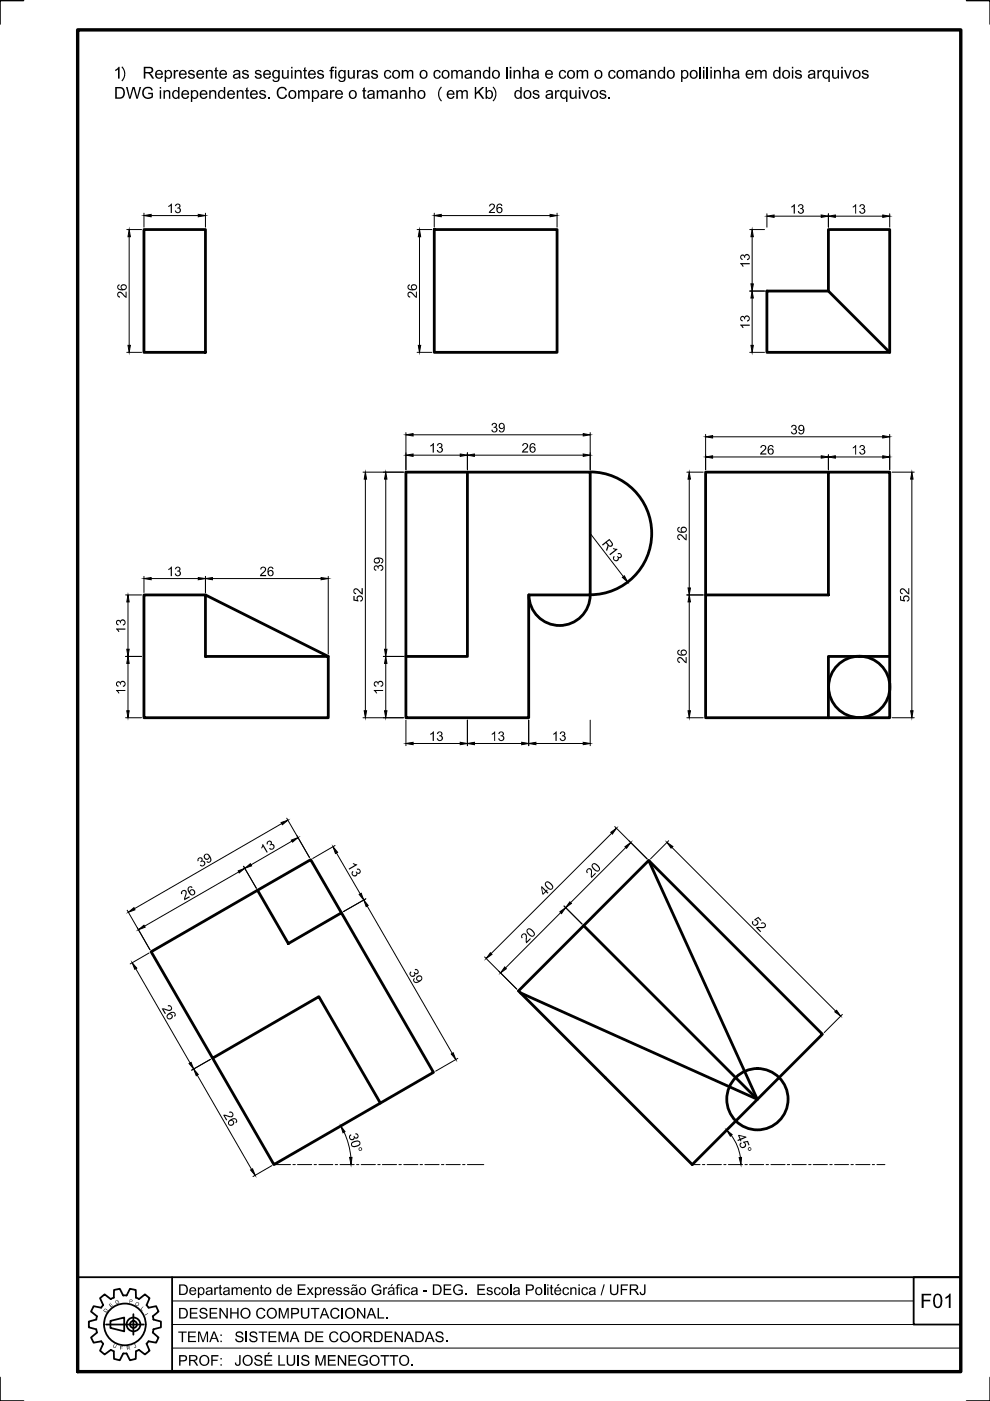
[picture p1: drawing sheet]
<svg xmlns="http://www.w3.org/2000/svg" width="210mm" height="297mm" viewBox="0 0 210 297" stroke-linecap="round" stroke-linejoin="round" font-family="sans-serif">
<!-- layer: Ob_contorno -->
<g fill="none" stroke="#000" stroke-width=".59">
<path d="M30.5 48.7h13.1v26h-13.1zM92.1 48.7h26v26h-26zM175.6 48.7h13v26h-26v-13h13zM175.6 61.7l13 13M86.1 100.1h39v26h-13v26.1h-26zM99.1 100.1v39.1h-13M125.2 100.1a13 13 0 0 1 13 13 13 13 0 0 1-13 13 6.5 6.5 0 0 1-6.5 6.5 6.5 6.5 0 0 1-6.6-6.5M175.6 100.1h13v39.1h-13v13h-26v-26.1h26zM175.6 100.1h-26v26M30.5 126.1h13.1v13.1h26v13h-39.1zM43.6 126.1l26 13.1M188.6 139.2v13h-13"/>
<path d="M54.6 188.8l11.3-6.5 6.5 11.2M123.7 196.2l36.9 36.9M137.5 182.4l36.9 36.9-27.6 27.6-36.9-36.8 27.6-27.7 23.1 50.7M32 201.8l22.6-13 6.5 11.3 11.3-6.6 19.5 33.9-11.3 6.5-13-22.6-22.5 13.1zM110.4 210.5l50.2 22.6M45.1 224.4l13 22.5 22.5-13"/>
<circle cx="182.2" cy="145.6" r="6.5"/>
<circle cx="160.6" cy="233.1" r="6.5"/>
</g>
<!-- layer: Ob_cota -->
<g fill="none" stroke="#000" stroke-width=".21">
<path d="M26.9 48.7h3.1M27.4 50.2v23M30.5 45.2v3M32 45.7h10M43.6 45.2v3M88.4 48.7h3.2M88.9 50.2v23M92.1 45.2v3M93.6 45.7h23M118.1 45.2v3M159 48.7h3.1M159.5 50.2v10"/>
<path d="M162.6 45.3v2.9M164.1 45.8h10M175.6 45.3v2.9M177.1 45.8h10.1M188.6 45.3v2.9M26.9 74.7h3.1M88.4 74.7h3.2M159 74.7h3.1M159 61.7h3.1M159.5 63.2v10M86.1 91.7v7.9M87.6 96.5h10"/>
<path d="M87.6 92.2h36.1M99.1 96v3.6M100.6 96.5h23.1M125.1 91.7v7.9M149.6 92.1v7.5M151.1 96.9h23M151.1 92.6h36.1M175.6 96.4v3.2M177.1 96.9h10.1M188.6 92.1v7.5M77 100.1h8.6M77.5 101.6v49.1"/>
<path d="M81.8 101.6v36.1M125.1 113.1l7.1 9.1M145.6 100.1h3.5M146.1 101.6v23.1M189.1 100.1h4.7M193.3 101.6v49.1M26.6 139.2h3.4M26.6 126.1h3.4M27.1 127.6v10.1M30.5 122.2v3.4M32 122.7h10M43.6 122.2v3.4"/>
<path d="M45 122.7h23.1M69.6 122.2v16.5M81.3 139.2h4.3M145.6 126.1h3.5M146.1 127.6v23.1M26.6 152.2h3.4M27.1 140.7v10M77 152.2h8.6M81.8 140.7v10M86.1 152.7v5.4M87.6 157.6h10M99.1 152.7v5.4"/>
<path d="M100.6 157.6h10M112.1 152.7v5.4M113.6 157.6h10.1M125.1 152.7v5.4M145.6 152.2h3.5M189.1 152.2h4.7M59.7 174.6l-31.2 18M60.8 173.5l4.8 8.3-2.7-4.6M61.9 178.3l-8.7 5.1M71 179.3l-4.7 2.7M129.7 176.7l-25.6 25.5M130.3 175.2l6.9 6.9"/>
<path d="M132.7 179.7l-11.7 11.7M141.8 178.3l-3.9 3.8M142.5 179.6l34.7 34.8M27 193l4.8 8.4-2.7-4.7M50.6 184.9l-20 11.5M51.6 183.7l2.8 4.6M71.3 180.8l5.1 8.7M77.6 190.6l-4.8 2.7M77.9 192.1l18 31.2M118.9 193.5l-11.7 11.7M119.6 192.1l3.8 3.8M28.8 205.4l11.5 20"/>
<path d="M31.6 202l-4 2.4M102.7 202.9l6.9 6.8M178.6 215.1l-3.8 3.8M41.8 228l11.5 19.9M44.6 224.6l-4 2.3M97.1 224.4l-4.7 2.7M57.7 247.1l-4.1 2.4M73 240a16.4 16.4 0 0 1 1.4 5.4M155.1 240.7l1.1 1.9 .8 2.8"/>
</g>
<g fill="#000" stroke="#000" stroke-width=".21">
<path d="M27.4 48.7l.2 1.5h-.5zM30.5 45.7l1.5-.2v.5zM42 45.5l1.6 .2-1.6 .3zM88.9 48.7l.3 1.5h-.5zM92.1 45.7l1.5-.2v.5zM116.6 45.5l1.5 .2-1.5 .3zM159.5 48.7l.2 1.5h-.5zM162.6 45.8l1.5-.2v.5zM174.1 45.6l1.5 .2-1.5 .3zM175.6 45.8l1.5-.2v.5zM187.2 45.6l1.4 .2-1.4 .3zM27.1 73.2h.5l-.2 1.5z"/>
<path d="M88.7 73.2h.5l-.3 1.5zM159.5 61.7l.2 1.5h-.5zM159.2 73.2h.5l-.2 1.5zM159.2 60.2h.5l-.2 1.5zM86.1 96.5l1.5-.2v.5zM86.1 92.2l1.5-.3v.5zM97.6 96.3l1.5 .2-1.5 .3zM99.1 96.5l1.5-.2v.5zM123.7 96.3l1.4 .2-1.4 .3zM123.7 91.9l1.4 .3-1.4 .2zM149.6 96.9l1.5-.3v.5zM149.6 92.6l1.5-.2v.5z"/>
<path d="M174.1 96.6l1.5 .3-1.5 .2zM175.6 96.9l1.5-.3v.5zM187.2 96.6l1.4 .3-1.4 .2zM187.2 92.4l1.4 .2-1.4 .3zM77.5 100.1l.2 1.5h-.5zM81.8 100.1l.2 1.5h-.5zM146.1 100.1l.3 1.5h-.5zM193.3 100.1l.3 1.5h-.5zM27.1 126.1l.3 1.5h-.5zM26.9 137.7h.5l-.3 1.5zM30.5 122.7l1.5-.2v.4zM42 122.5l1.6 .2-1.6 .2z"/>
<path d="M43.6 122.7l1.4-.2v.4zM68.1 122.5l1.5 .2-1.5 .2zM81.5 137.7h.5l-.2 1.5zM132 122.4l.4-.3 .7 1.3zM146.1 126.1l.3 1.5h-.5zM145.9 124.7h.5l-.3 1.4zM27.1 139.2l.3 1.5h-.5zM26.9 150.7h.5l-.3 1.5zM77.2 150.7h.5l-.2 1.5zM81.8 139.2l.2 1.5h-.5zM81.5 150.7h.5l-.2 1.5zM86.1 157.6l1.5-.2v.5z"/>
<path d="M97.6 157.4l1.5 .2-1.5 .3zM99.1 157.6l1.5-.2v.5zM110.6 157.4l1.5 .2-1.5 .3zM112.1 157.6l1.5-.2v.5zM123.7 157.4l1.4 .2-1.4 .3zM145.9 150.7h.5l-.3 1.5zM193.1 150.7h.5l-.3 1.5zM59.6 174.4l1.4-.5-1.1 1zM61.8 178.1l1.4-.5-1.2 .9zM129.5 176.5l1.2-.9-.9 1.3zM132.5 179.5l1.2-.9-.9 1.3zM141.4 178.6l1.3 .9-.4 .3z"/>
<path d="M27.2 193.4l1.2-1 .2 .5zM29.3 197.1l1.2-.9 .3 .4zM50.5 184.6l1.4-.5-1.2 1zM51.9 184.1l1.2-1 .2 .5zM70.6 179.5l1 1.2-.5 .3zM76.2 189.6l.4-.2 .5 1.4zM77.1 190.8l1 1.2-.5 .2zM118.7 193.3l1.2-.9-.9 1.3zM120.8 191.2l.4 .3-1.3 .9zM28 204.1l1 1.2-.4 .2zM104 202l.3 .3-1.2 .9zM107 205l.4 .4-1.3 .9z"/>
<path d="M177 214.5l.4-.3 .8 1.2zM40.1 225.5l.4-.3 .6 1.4zM41.1 226.6l.9 1.2-.4 .3zM95.7 223.5l.4-.3 .5 1.4zM53.1 248.1l.5-.3 .5 1.4zM72.3 238.7l.9 1.2-.5 .3zM74.1 245.4h.5l-.2 1.5zM154.1 239.6l1.1 1-.3 .3zM156.7 245.4h.5l-.1 1.5z"/>
</g>
<g fill="#000">
<path d="M35.7 43.7l.7-.5v2h-.2v-1.6l-.4 .3zM37.2 43.4l.3-.2h.4l.3 .2 .1 .4-.3 .3 .4 .3v.4l-.5 .4h-.4l-.4-.4v-.2h.2l.2 .4 .6-.2v-.4l-.6-.2 .2-.2a.34 .34 0 0 0 .3-.3 .34 .34 0 0 0-.4-.4 .34 .34 0 0 0-.3 .4h-.2zM103.8 43.3l.7-.1 .4 .2v.6l-.9 .9h.9v.3h-1.3l.2-.5 .8-.7 .1-.5-.2-.1a.4 .4 0 0 0-.6 .4h-.2zM157.1 54.1l.5-.1 .3 .2 .3-.3h.4l.4 .4v.5l-.3 .3h-.3v-.2l.3-.2v-.4l-.6-.1-.1 .5-.2-.1-.2-.3a.34 .34 0 0 0-.5 .2 .34 .34 0 0 0 .4 .4l-.1 .2-.4-.3-.1-.4zM156.9 55.8h2.1v.2h-1.6l.3 .5h-.3zM167.8 43.8l.7-.5v2h-.2v-1.6l-.5 .3zM169.3 43.5l.3-.2 .5 .1 .2 .2v.4l-.2 .2 .4 .4-.1 .4-.4 .3-.7-.1-.1-.4 .2-.1v.2a.41 .41 0 0 0 .5 .2 .41 .41 0 0 0 .3-.5 .41 .41 0 0 0-.6-.2l.1-.3a.35 .35 0 0 0 .4-.2 .35 .35 0 0 0-.3-.5 .35 .35 0 0 0-.4 .4h-.2zM180.8 43.8l.7-.5v2h-.2v-1.6l-.4 .3zM182.3 43.5l.7-.2 .4 .4-.1 .3-.2 .2 .3 .2 .1 .5-.5 .4h-.5l-.3-.5 .2-.1 .3 .4 .4-.1 .1-.4-.2-.2h-.3v-.3a.34 .34 0 0 0 .4-.2 .34 .34 0 0 0-.3-.4 .34 .34 0 0 0-.3 .3h-.3zM25 62l.6-.2 1 1v-1h.2v1.3l-.4-.1-.8-.9h-.3l-.2 .2a.4 .4 0 0 0 .3 .6v.2l-.5-.2-.1-.6zM86.5 62l.3-.2h.3l1.1 1v-1h.2v1.3l-.4-.1-.9-.9a.39 .39 0 0 0-.5 .3 .39 .39 0 0 0 .4 .5v.2l-.5-.2zM157.1 67.1l.4-.1 .4 .3 .1-.3 .5-.1 .5 .4-.1 .6-.5 .3v-.3l.2-.1a.4 .4 0 0 0 .1-.5 .4 .4 0 0 0-.6-.1 .4 .4 0 0 0-.1 .5l-.2-.1a.32 .32 0 0 0-.3-.4 .32 .32 0 0 0-.4 .4 .32 .32 0 0 0 .4 .3l-.1 .2-.4-.3-.1-.4z"/>
<path d="M156.9 68.8h2.1v.3h-1.6l.3 .4h-.3zM91.2 94.4l.8-.5v2.1h-.3v-1.6l-.4 .3zM92.8 94.1l.5-.2 .5 .4v.3l-.2 .3 .3 .3v.4l-.6 .4-.5-.1-.2-.3v-.2h.3l.2 .4 .5-.2v-.4l-.2-.2h-.3v-.2a.34 .34 0 0 0 .5-.3 .34 .34 0 0 0-.4-.4 .34 .34 0 0 0-.3 .4h-.3zM104.4 89.8l.5-.2 .4 .3 .1 .5-.3 .2 .3 .1 .1 .5-.4 .5-.6-.1-.3-.2v-.3h.2l.1 .2 .4 .2 .3-.3a.39 .39 0 0 0-.1-.4 .39 .39 0 0 0-.5-.1l.1-.2h.2a.35 .35 0 0 0 .2-.4 .35 .35 0 0 0-.4-.3 .35 .35 0 0 0-.3 .4h-.2zM110.8 94.2l.5-.3 .6 .3v.7l-.9 .8h1v.3h-1.3l.1-.4 .9-.9a.38 .38 0 0 0-.3-.6 .38 .38 0 0 0-.4 .5l-.3-.1zM161.3 94.6l.4-.3 .7 .3 .1 .5-.2 .2-.8 .8h1v.3h-1.3l.2-.5 .8-.7v-.4l-.1-.2a.38 .38 0 0 0-.4 0 .38 .38 0 0 0-.2 .3h-.3zM167.9 90.2l.6-.1 .4 .3v.4l-.3 .2 .4 .3-.1 .6-.4 .2h-.4l-.3-.3-.1-.2 .2-.1 .2 .4 .5-.1a.39 .39 0 0 0 .1-.5 .39 .39 0 0 0-.5-.2v-.2a.34 .34 0 0 0 .5-.2 .34 .34 0 0 0-.3-.4 .34 .34 0 0 0-.4 .3h-.3zM180.8 94.9l.7-.6v2.1h-.2v-1.6l-.5 .3zM182.3 94.6l.6-.3 .4 .3 .1 .4-.3 .3 .3 .2 .1 .5-.4 .3-.5 .1-.4-.4v-.2h.2l.2 .4h.3l.3-.3-.1-.5h-.4v-.2l.4-.1v-.4l-.4-.1-.2 .3h-.3zM129.9 116.4l.2-.2 .8 .3-1.5 1.2-.2-.2 1.2-.9zM130.1 117.9l.2 .2-.1 .2 .1 .4 .4 .1 .3-.5-.2-.3 .2-.1 .4 .2 .2-.2v-.3l-.2-.1h-.3l-.1-.2h.5l.4 .5-.4 .5h-.4l.1 .4-.5 .3-.7-.3v-.6zM143.7 113.4l.4-.2 .3 .1 1 .9v-1h.2v1.4l-.5-.2-.5-.7-.4-.2-.4 .2v.4l.4 .2-.1 .2-.3-.1-.2-.3z"/>
<path d="M24.7 131.6l.4-.2 .4 .3 .3-.4h.5l.3 .5v.5l-.5 .3-.1-.2 .4-.2v-.4l-.2-.2-.5 .1v.5l-.6-.6-.3 .2v.4l.3 .2-.1 .2-.4-.4zM24.6 133.3h2v.2h-1.6l.3 .4-.2 .1zM35.7 120.6l.7-.5v2.1h-.2v-1.6l-.5 .3zM37.2 120.3l.4-.2 .6 .2 .1 .5-.3 .3 .3 .2 .1 .3-.3 .5h-.8l-.2-.5h.2l.3 .4 .5-.3v-.4l-.6-.1 .1-.2 .4-.2a.34 .34 0 0 0-.3-.5 .34 .34 0 0 0-.4 .4h-.2zM55.2 120.4l.7-.3 .5 .3-.1 .7-.8 .8h.9v.3h-1.3l.2-.5 .9-.9-.1-.3-.2-.2-.3 .1-.2 .4-.2-.1zM74.9 126.4h.3v.7l.5 .1-.1-.1 .1-.7 .4-.2 .5 .1 .3 .3 .1 .4-.2 .4-.4 .2v-.3l.3-.1 .1-.4-.2-.2-.4-.1a.42 .42 0 0 0-.4 .3 .42 .42 0 0 0 .2 .5v.2l-1.1-.2zM75 124.9l.4-.2 .4 .1 .9 .9v-1h.2v1.4l-.4-.2-.9-.9h-.2l-.3 .3a.32 .32 0 0 0 .1 .3 .32 .32 0 0 0 .3 .1v.3l-.5-.2zM79.4 120l.4-.2 .4 .3 .1-.3 .5-.1 .4 .4v.6l-.5 .4v-.3l.4-.2-.1-.5-.3-.1-.3 .1-.1 .5h-.2l-.2-.5h-.2l-.3 .3 .1 .2 .3 .2-.2 .2-.4-.4zM143.7 139.5l.2-.2h.5l1 1v-1h.2v1.3l-.4-.1-.8-.9a.38 .38 0 0 0-.6 .2 .38 .38 0 0 0 .4 .5l-.1 .3-.5-.4zM190.8 126.4h.3v.7l.5 .1-.1-.2 .1-.6 .4-.2 .6 .2 .2 .3-.1 .6-.4 .3v-.3l.3-.2v-.3l-.4-.3-.5 .3 .2 .7-1.1-.2zM190.9 125l.2-.3h.5l1 1v-1h.2v1.4l-.4-.2-.8-.8a.38 .38 0 0 0-.6 .2 .38 .38 0 0 0 .4 .5v.2h-.2l-.4-.3zM24.7 144.6l.5-.2 .3 .3 .2-.3 .5-.1 .4 .5v.5l-.5 .4-.1-.3 .4-.3-.1-.4-.4-.1-.2 .2v.3h-.3a.34 .34 0 0 0-.2-.4 .34 .34 0 0 0-.4 .3 .34 .34 0 0 0 .3 .4v.2l-.4-.2z"/>
<path d="M24.6 146.3h2v.2h-1.6l.3 .4-.2 .1zM79.3 144.6l.6-.2 .3 .3 .2-.3 .5-.1 .4 .6-.1 .4-.5 .4v-.3l.4-.3-.1-.3-.5-.2-.2 .2v.3h-.2v-.1a.34 .34 0 0 0-.4-.3 .34 .34 0 0 0-.3 .4 .34 .34 0 0 0 .4 .3v.2l-.5-.2zM79.2 146.3h2v.2h-1.5l.3 .5h-.2zM91.2 155.6l.8-.5v2h-.3v-1.6l-.4 .3zM92.8 155.3l.4-.2 .5 .2 .1 .4-.2 .3 .2 .1 .1 .5-.2 .4-.4 .1-.6-.2-.1-.4h.3l.2 .4h.4l.1-.2a.4 .4 0 0 0-.1-.5 .4 .4 0 0 0-.4 0v-.3a.34 .34 0 0 0 .5-.3 .34 .34 0 0 0-.4-.4 .34 .34 0 0 0-.3 .4h-.3zM104.3 155.6l.7-.5v2h-.2v-1.6l-.5 .3zM105.7 155.3l.6-.2h.3l.2 .4v.3l-.2 .2 .3 .3v.5l-.3 .3h-.4l-.5-.3-.1-.3h.3l.1 .2a.38 .38 0 0 0 .5 .1 .38 .38 0 0 0 .1-.5 .38 .38 0 0 0-.5-.1v-.3h.2a.33 .33 0 0 0 .3-.4 .33 .33 0 0 0-.4-.2 .33 .33 0 0 0-.3 .3h-.2zM117.3 155.6l.7-.5v2h-.2v-1.6l-.5 .3zM118.8 155.3l.5-.2 .5 .3v.4l-.2 .2 .3 .2 .1 .4-.3 .4-.3 .1h-.4l-.3-.4v-.2h.2l.3 .4 .5-.2-.1-.5h-.5l.1-.3a.34 .34 0 0 0 .4-.3 .34 .34 0 0 0-.4-.4 .34 .34 0 0 0-.3 .4h-.2zM56.6 178.5l.5-.3 .3 .1 .3 .2-.1 .5h.4l.2 .3v.4l-.3 .4h-.7l-.2-.2 .2-.1 .2 .1 .5-.1v-.4a.39 .39 0 0 0-.7-.1l-.1-.2 .2-.1a.34 .34 0 0 0 0-.5 .34 .34 0 0 0-.5 0 .34 .34 0 0 0 0 .5l-.2 .1zM38.4 189l.6-.3 .5 .3 .1 .6-.3 .9 .8-.5 .2 .2-1.2 .7-.1-.5 .3-1.2a.38 .38 0 0 0-.5-.2 .38 .38 0 0 0-.1 .5l-.3 .1zM42 181.9l.6-.1 .4 .3a.23 .23 0 0 0-.1 .3 .23 .23 0 0 0 .3 .1l.4 .5-.2 .4-.4 .3-.6-.2 .1-.2 .3 .2 .4-.2a.41 .41 0 0 0-.1-.6 .41 .41 0 0 0-.6 .1v-.1l.3-.4a.35 .35 0 0 0-.5-.3 .35 .35 0 0 0-.2 .5l-.2 .1z"/>
<path d="M55.6 179l.2-.1 1 1.8-.2 .1-.8-1.4-.3 .5-.1-.2zM74.8 183.1l.2-.1 .8 .4-1.8 1-.1-.2 1.4-.8zM74.6 184.9l.2-.3 .1 .3-.1 .3a.41 .41 0 0 0 .6 .4 .41 .41 0 0 0 0-.7l.2-.1 .1 .1a.32 .32 0 0 0 .4 .1 .32 .32 0 0 0 .1-.5 .32 .32 0 0 0-.4-.1l-.2-.2h.6l.3 .4v.3a.44 .44 0 0 1-.3 .4 .44 .44 0 0 1-.5-.1l.1 .2-.2 .3-.6 .1-.5-.4zM110.6 198.2l.4-.3 .5 .1 .2 .4v1.2l.7-.7 .2 .2-1 .9-.1-.2-.1-1.5-.2-.2h-.3l-.2 .3 .1 .4-.1 .2-.2-.3zM124.4 184.3l.4-.2 .6 .2 .1 1.5 .7-.7 .2 .1-1 1-.1-.3v-1.4l-.2-.2h-.4l-.2 .3 .2 .4-.2 .2-.2-.3zM159.6 195.2l.2 .2-.2 .3 .3 .3 .5-.1a.44 .44 0 0 0 .1-.5 .44 .44 0 0 0-.5-.3l-.1-.1 .9-.6 .7 .7-.2 .2-.6-.6-.4 .3 .3 .1 .2 .4-.1 .4-.4 .4-.5-.1-.2-.2-.2-.2zM160.3 196.7l.4-.2h1.4v-.5l-.2-.2-.4 .1-.2-.2 .2-.1h.5l.4 .4-.1 .5-.3 .3h-1.3l.7 .7-.2 .1zM34.3 213.9l.4-.1 1.2 .3a.38 .38 0 0 0 .3-.5 .38 .38 0 0 0-.6-.2v-.3l.6 .1 .2 .4v.4l-.4 .4-1.3-.4 .5 .9-.2 .1zM86.9 206.1l.2-.2 .1 .2-.2 .3 .1 .3 .4 .2a.4 .4 0 0 0 .3-.4 .4 .4 0 0 0-.1-.4h.2l.2 .2h.2a.33 .33 0 0 0 .2-.4 .33 .33 0 0 0-.5-.2l-.1-.2h.6l.2 .3 .1 .4-.4 .4-.3-.1-.1 .4-.3 .2h-.4l-.3-.2-.2-.3zM47.3 236.4l.5-.1 1.2 .3a.37 .37 0 0 0 .2-.5 .37 .37 0 0 0-.5-.1l-.1-.3h.1l.5 .1 .3 .4v.3l-.4 .4-1.4-.3 .5 .8-.2 .2zM74.2 240.6l.2-.1 .1 .2-.2 .2-.1 .3 .3 .3h.3l.2-.3-.1-.3h.2a.36 .36 0 0 0 .5 .3 .36 .36 0 0 0 .2-.5 .36 .36 0 0 0-.4-.2v-.2l.4 .1 .2 .3v.4l-.5 .4-.3-.3-.1 .3-.3 .3h-.4l-.3-.3-.1-.6zM157 242.3l.1-.1 .2 .2a.43 .43 0 0 0 0 .8 .43 .43 0 0 0 .6-.5l-.4-.6 1.1-.2 .3 .9-.2 .1-.3-.8-.5 .2 .2 .2 .1 .4-.5 .5h-.5l-.3-.3-.1-.5z"/>
<path d="M105.5 43.3l.6-.1 .4 .4h-.2a.42 .42 0 0 0-.6-.2 .42 .42 0 0 0-.2 .6v.1l.2-.2h.4l.4 .2 .1 .5-.4 .6h-.6l-.3-.4-.1-1zM105.5 44.6a.43 .43 0 0 0 .8 0 .43 .43 0 0 0-.8 0z"/>
<path d="M25 60.4l.4-.1v.2l-.3 .2a.42 .42 0 0 0 .5 .6h.2l-.2-.3v-.3l.3-.4h.6l.3 .3 .1 .5-.3 .4-.9 .1-.7-.3-.2-.3zM25.8 60.9a.45 .45 0 0 0 .9 0 .45 .45 0 0 0-.9 0z"/>
<path d="M86.5 60.4l.4-.1v.2l-.3 .2v.3l.2 .2 .6 .1-.3-.3 .1-.5 .3-.2h.5l.4 .4v.5l-.5 .3h-1l-.5-.5zM87.4 60.9a.43 .43 0 0 0 .8 0 .43 .43 0 0 0-.8 0z"/>
<path d="M105.9 89.9l.6-.3 .3 .3 .2 .3v.8l-.3 .6h-.7l-.3-.4h.3a.4 .4 0 0 0 .5 .3 .4 .4 0 0 0 .3-.6v-.2l-.5 .3-.5-.3-.1-.4zM105.9 90.3a.45 .45 0 0 0 .9 0 .45 .45 0 0 0-.9 0z"/>
<path d="M112.4 94.2l.3-.2h.5l.3 .3-.2 .2a.46 .46 0 0 0-.6-.2 .46 .46 0 0 0-.2 .6l.4-.3 .6 .3 .1 .5-.3 .5-.4 .1-.5-.3-.1-1.1zM112.5 95.3a.45 .45 0 0 0 .9 0 .45 .45 0 0 0-.9 0z"/>
<path d="M162.9 94.6l.7-.3 .4 .4v.2h-.2l-.1-.3h-.4l-.3 .3v.4l.2-.2h.4l.4 .3v.6l-.3 .4-.6-.1-.3-.3-.1-.7zM163 95.8a.45 .45 0 0 0 .9 0 .45 .45 0 0 0-.9 0z"/>
<path d="M169.4 90.3l.3-.2h.4l.3 .3 .2 .4-.1 .9-.2 .3-.7 .1-.3-.3v-.2h.2a.38 .38 0 0 0 .5 .3 .38 .38 0 0 0 .3-.5v-.3l-.3 .3-.6-.2-.2-.2zM169.5 90.8a.42 .42 0 0 0 .8 0 .42 .42 0 0 0-.8 0z"/>
<path d="M79.3 118.5l.5-.3h.9l.4 .2 .2 .3-.1 .6-.4 .2v-.3l.2-.1a.52 .52 0 0 0-.7-.6l.2 .1 .1 .5-.5 .4h-.4l-.4-.3zM79.5 118.9a.44 .44 0 0 0 .8 0 .44 .44 0 0 0-.8 0z"/>
<path d="M127.6 115.5l1.6-1.3 .8 1.1-.1 .4-.3 .2-.6-.2-.3 1.2-.2-.3 .3-.8-.1-.4-.2-.3-.7 .6zM128.7 115l.5 .6a.32 .32 0 0 0 .4-.1 .32 .32 0 0 0 0-.4l-.4-.5z"/>
<path d="M143.6 112l.5-.3v.3a.45 .45 0 0 0-.2 .6 .45 .45 0 0 0 .6 .1l-.2-.2v-.4l.3-.4h.5l.4 .2 .1 .7-.6 .4-1.2-.2-.2-.3zM144.5 112.3a.45 .45 0 0 0 .9 0 .45 .45 0 0 0-.9 0z"/>
<path d="M56.9 120.4l.2-.2 .4-.1 .5 .4v.1l-.3 .1a.45 .45 0 0 0-.6-.3 .45 .45 0 0 0-.2 .7l.4-.3 .6 .2 .1 .6-.2 .5-.7 .1-.3-.3-.1-.8zM57 121.6a.42 .42 0 0 0 .8 0 .42 .42 0 0 0-.8 0z"/>
<path d="M143.7 138l.4-.3v.3a.42 .42 0 0 0-.3 .5 .42 .42 0 0 0 .6 .3h.2l-.3-.3v-.4l.3-.3 .5-.1 .4 .3 .1 .5-.2 .4-1.2 .1-.5-.3zM144.6 138.4a.42 .42 0 0 0 .8 0 .42 .42 0 0 0-.8 0z"/>
<path d="M39.8 188.2l.3-.3h.5l.3 .2-.3 .2a.43 .43 0 0 0-.6 0 .43 .43 0 0 0 .1 .7l.3-.4 .5-.1 .5 .5v.5l-.5 .4-.6-.2-.5-.9zM40.3 189.2a.45 .45 0 0 0 .9 0 .45 .45 0 0 0-.9 0z"/>
<path d="M43.3 181.2l.7-.2 .6 .5 .2 .6v.5l-.2 .2-.5 .2-.3-.3 .1-.1 .3 .1h.2l.2-.6-.2-.3-.2 .4h-.7l-.3-.5zM43.4 181.7a.45 .45 0 0 0 .9 0 .45 .45 0 0 0-.9 0z"/>
<path d="M111.8 197l.6-.2 .8 .6 .2 .5v.3l-.2 .3-.6 .1-.7-.5-.3-.5v-.4zM112 197l-.2 .3 .2 .4 .5 .6 .5 .1 .2-.3-.1-.4-.6-.6z"/>
<path d="M115.7 187l.3-.2 .3 .1 .8 .6 .2 .4-.2 .6-.6 .1-.7-.5-.3-.7zM115.8 187.1l-.1 .5 .4 .4 .5 .4h.3l.2-.3-.3-.5-.6-.5z"/>
<path d="M114.9 187.9l.9 .9 .2-.2 .1 .2-.1 .2 .3 .3-.2 .2-.4-.4-.6 .6-.1-.1-.3-1.6zM114.9 188.3l.2 1.1 .5-.4z"/>
<path d="M125.6 183.2l.5-.2 .8 .5 .3 .6v.3l-.2 .3-.6 .1-.6-.5-.4-.5zM125.8 183.2l-.2 .3 .1 .3 .7 .7a.41 .41 0 0 0 .6-.2 .41 .41 0 0 0-.3-.5l-.5-.6z"/>
<path d="M35.4 215.1l.6-.4 .8-.2 .5 .5-.1 .4-.2 .2-.1-.2a.42 .42 0 0 0-.1-.6 .42 .42 0 0 0-.6 .1l.3 .2 .2 .5-.2 .3-.4 .2h-.4l-.3-.2-.1-.3zM35.5 215.5a.45 .45 0 0 0 .9 0 .45 .45 0 0 0-.9 0z"/>
<path d="M87.6 207.5l.2-.2 .2 .2a.42 .42 0 0 0 0 .7 .42 .42 0 0 0 .6-.1l.2-.1-.4-.1-.2-.3 .1-.5 .5-.3 .5 .1 .2 .3v.5l-.8 .6-.4 .1-.5-.1-.2-.4zM88.5 207.5a.42 .42 0 0 0 .8 0 .42 .42 0 0 0-.8 0z"/>
<path d="M48.4 237.7l.8-.6h.5l.5 .2 .1 .6-.3 .3-.1-.3 .2-.3-.2-.3-.8 .1 .5 .3 .1 .5-.3 .4-.6 .1-.5-.4zM48.5 238.1a.45 .45 0 0 0 .9 0 .45 .45 0 0 0-.9 0z"/>
<path d="M74.5 242.3l.4-.3 1-.2 .5 .3v.5l-.4 .4-1 .2-.6-.4zM74.8 242.3l-.2 .5 .3 .2 1-.2 .3-.4-.2-.4z"/>
<path d="M76 243.7a.4 .4 0 0 1 .8 0 .4 .4 0 0 1-.8 0zM76.1 243.6a.25 .25 0 0 0 .5 0 .25 .25 0 0 0-.5 0z"/>
<path d="M156.5 240.7l.2-.1 1.5 .4 .1 .2-1.2 .5 .1 .2-.2 .1-.1-.2-.4 .1-.2-.2 .5-.2zM156.8 240.9l.2 .5 .9-.3z"/>
<path d="M158.6 243.6a.38 .38 0 0 1 .7 0 .38 .38 0 0 1-.7 0zM158.7 243.6a.25 .25 0 0 0 .5 0 .25 .25 0 0 0-.5 0z"/>
</g>
<!-- layer: Ob_eixo -->
<g fill="none" stroke="#000" stroke-width=".21">
<path d="M58.1 246.9h3.5M62.1 246.9h.5M63.1 246.9h3M66.6 246.9h.5M67.6 246.9h3M71.1 246.9h.5M72.1 246.9h3M75.6 246.9h.5M76.6 246.9h3M80.1 246.9h.5M81.1 246.9h3M84.6 246.9h.5"/>
<path d="M85.6 246.9h3M89.1 246.9h.5M90.1 246.9h3M93.6 246.9h.5M94.6 246.9h3M98.1 246.9h.5M99.1 246.9h3.5M146.8 246.9h1.6M148.9 246.9h.5M149.9 246.9h3.1M153.5 246.9h.4M154.4 246.9h3"/>
<path d="M157.9 246.9h.6M158.9 246.9h3M162.4 246.9h.5M163.4 246.9h3.1M166.9 246.9h.5M167.9 246.9h3M171.4 246.9h.6M172.4 246.9h3M175.9 246.9h.5M177 246.9h2.9M180.4 246.9h.5M181.4 246.9h3"/>
<path d="M185 246.9h.4M185.9 246.9h1.7"/>
</g>
<!-- layer: Fol_Mrg_Ext -->
<path d="M5 .1h-5v5M204.9 .1h5v5M0 292v5h5M209.9 292v5h-5" fill="none" stroke="#000" stroke-width=".34"/>
<!-- layer: Fol_Mrg_Int -->
<path d="M16.5 6.3h187.2v284.5h-187.2z" fill="none" stroke="#000" stroke-width=".72"/>
<!-- layer: Fol_Txt -->
<g fill="#000">
<path d="M24.4 14.8l.7-.6h.3v2.5h-.4v-2l-.6 .4zM25.9 14.1l.5 .6 .2 .9-.1 .8-.6 .9-.2-.2 .5-.6 .1-.7-.1-.9-.5-.6zM26.7 18.4h.4l.4 2.2 .6-2.2h.4l.6 2.2 .5-2.2h.3l-.7 2.5h-.3l-.6-2.2-.6 2.2h-.3zM36.8 14.8h.3v.3l.2-.3h.4l.1 .1-.1 .3a.4 .4 0 0 0-.5 0 .4 .4 0 0 0 0 .5v1h-.4zM39.9 15.1l.7-.3 .5 .1 .2 .4-.3 .1-.3-.3a.3 .3 0 0 0-.4 0 .3 .3 0 0 0-.1 .4 .3 .3 0 0 0 .4 .1l.7 .3-.1 .6-.3 .2h-.6l-.3-.2-.2-.3 .3-.1 .2 .3 .5 .1a.31 .31 0 0 0 .2-.5 .31 .31 0 0 0-.4-.1l-.7-.3zM43.6 14.8h.3v.3l.5-.3 .7 .3v1.6h-.3v-1.2a.46 .46 0 0 0-.5-.4 .46 .46 0 0 0-.4 .6v1h-.3zM45.6 14.4l.3-.2v.6h.4v.3h-.4v1.1l.4 .2v.3h-.1h-.4l-.2-.3v-1.3h-.2v-.3h.2zM51.4 15l.5-.2h.4l.4 .5-.3 .1-.3-.3a.29 .29 0 0 0-.4 0 .29 .29 0 0 0 0 .4 .29 .29 0 0 0 .4 .1l.6 .2 .1 .2-.1 .4-.2 .2-.8 .1-.3-.2-.1-.4h.3l.2 .3 .3 .1a.31 .31 0 0 0 .4-.4 .31 .31 0 0 0-.5-.2l-.6-.3zM54.1 15.1l.7-.3 .4 .1 .3 .4-.3 .1-.4-.3a.27 .27 0 0 0-.4 .1 .27 .27 0 0 0 .2 .3l.8 .3 .1 .2v.4l-.5 .3-.8-.1-.2-.5h.3l.2 .3 .2 .1a.31 .31 0 0 0 .5-.3 .31 .31 0 0 0-.5-.3l-.6-.3zM55 19.3l.5-.2h.3l.3 .1 .2 .4h-.3l-.1-.2-.2-.1a.3 .3 0 0 0-.5 .2 .3 .3 0 0 0 .5 .3l.7 .4v.4l-.4 .3-.5 .1-.6-.4v-.2l.3-.1a.41 .41 0 0 0 .5 .5 .41 .41 0 0 0 .3-.5l-.9-.3-.2-.4zM59.8 14.8h.3v1.2a.44 .44 0 0 0 .5 .4 .44 .44 0 0 0 .3-.6v-1h.3v1.9h-.2v-.3l-.5 .3-.5-.1-.2-.3zM62.5 14.8h.3v.3l.5-.3 .6 .3 .1 1.6h-.3v-1.2l-.2-.4h-.4l-.3 .3v1.3h-.3z"/>
<path d="M64.5 14.4l.3-.2v.6h.3v.3h-.3v1.2l.3 .1 .1 .3h-.2h-.4l-.1-.2v-1.4h-.2v-.3h.2zM67.4 15l.5-.2h.3l.5 .5-.4 .1-.3-.3a.27 .27 0 0 0-.4 .1 .27 .27 0 0 0 .2 .3l.8 .3 .1 .2v.4l-.5 .3-.8-.1-.2-.5h.3l.2 .3 .3 .1a.31 .31 0 0 0 .4-.4 .31 .31 0 0 0-.5-.2l-.5-.3zM70.2 14.3l.6-.2 .1 .3a.26 .26 0 0 0-.3 0 .26 .26 0 0 0-.2 .3v.1h.4v.3h-.4v1.6h-.3v-1.6h-.2v-.3h.2zM70 19.1h.3v.3a.42 .42 0 0 1 .7-.2l-.1 .3h-.5l-.1 1.4h-.3zM73.7 14.8h.3v1.4l.3 .3 .5-.3 .1-1.4h.3v1.9h-.3v-.3l-.4 .3h-.3l-.4-.2zM75.7 14.8h.2v.3l.3-.3h.3l.2 .1-.2 .3a.42 .42 0 0 0-.4 .1 .42 .42 0 0 0-.1 .4v1h-.3zM78.8 15.1l.3-.3h.6l.4 .5-.3 .1-.1-.3h-.3a.29 .29 0 0 0-.4 .2 .29 .29 0 0 0 .4 .3l.7 .3-.1 .6-.8 .2-.5-.5 .3-.1 .1 .3 .4 .1a.3 .3 0 0 0 .3-.4 .3 .3 0 0 0-.4-.2l-.7-.3zM81.6 15.1l.4-.3h.5l.3 .2 .2 .4h-.3l-.2-.2a.64 .64 0 0 0-.8 .3 .64 .64 0 0 0 .2 .8l.1 .2h.4l.3-.5h.3l-.4 .6h-.8l-.4-.6zM85.2 14.8h.3v.3l.3-.3h.5l.2 .3 .4-.3 .5 .1 .2 .3v1.5h-.3v-1.2a.39 .39 0 0 0-.4-.4 .39 .39 0 0 0-.3 .5v1.1h-.3v-1.2a.42 .42 0 0 0-.6-.4 .42 .42 0 0 0-.2 .6v1h-.3zM92 15.2l.7-.4 .6 .3 .1 .3h-.3l-.2-.3h-.4l-.3 .5v.6l.3 .3 .5-.1 .2-.4h.3l-.3 .6-.7 .1-.4-.2-.2-.4zM93.5 18.4l.2 .1-.3 .3-.3 .8 .1 1 .5 .8-.2 .1-.4-.5-.2-.7 .1-1.1zM95.7 14.8h.2v.3l.3-.3h.5a.28 .28 0 0 0 .3 .3 .28 .28 0 0 0 .3-.2l.5-.1 .3 .3v1.6h-.3v-1.3a.4 .4 0 0 0-.5-.3 .4 .4 0 0 0-.3 .5v1.1h-.3v-1.3a.42 .42 0 0 0-.5-.3 .42 .42 0 0 0-.2 .6v1h-.3z"/>
<path d="M100.5 14.8h.3v.3l.5-.3 .6 .2 .1 1.7h-.3v-1.1a.44 .44 0 0 0-.5-.5 .44 .44 0 0 0-.4 .6v1h-.3zM104.4 18.5l.3-.1 .5 1.1v1l-.6 1-.2-.2 .5-.5 .1-1-.2-.9zM108.9 14.8h.2v.3l.5-.3 .6 .2 .2 1.7h-.4v-1.4l-.1-.2-.6 .2-.1 1.4h-.3zM110.8 14.2h.3v.9l.5-.3 .6 .2 .1 1.7h-.3v-1.2a.44 .44 0 0 0-.6-.4 .44 .44 0 0 0-.3 .6v1h-.3zM113 19.3l.3-.2h.5l.3 .1 .2 .4h-.3l-.1-.2-.3-.1a.28 .28 0 0 0-.4 .3 .28 .28 0 0 0 .4 .2l.7 .3v.6l-.3 .2h-.7l-.4-.4 .3-.2a.41 .41 0 0 0 .4 .5 .41 .41 0 0 0 .4-.5l-.9-.3-.2-.3zM117.7 19.1h.2l.1 .3a.44 .44 0 0 1 .7-.2l-.1 .3a.41 .41 0 0 0-.5 0 .41 .41 0 0 0-.1 .5v.9h-.3zM118.7 15.1l.3-.3h.6l.4 .5v.1h-.3a.45 .45 0 0 0-.5-.3 .45 .45 0 0 0-.4 .5v.5a.47 .47 0 0 0 .5 .4 .47 .47 0 0 0 .5-.5h.3v.2l-.4 .4h-.8l-.4-.6zM122.3 14.8h.3v.3l.3-.3h.4l.3 .3 .3-.3 .6 .1 .2 .3v1.5h-.3v-1.2a.39 .39 0 0 0-.4-.4 .39 .39 0 0 0-.3 .5v1.1h-.4v-1.2a.4 .4 0 0 0-.5-.4 .4 .4 0 0 0-.2 .6v1h-.3zM123.3 19.1h.4l.5 1.5 .5-1.5h.3l-.7 1.8h-.3zM127.2 19.4l.3-.3h.4l.4 .1 .2 .4h-.3l-.3-.3a.26 .26 0 0 0-.4 .1 .26 .26 0 0 0 .2 .4l.8 .3v.6l-.3 .2-.6 .1-.5-.5v-.1l.3-.1 .2 .4h.3a.29 .29 0 0 0 .4-.3 .29 .29 0 0 0-.5-.2l-.6-.4zM129.2 15l.5-.2 .6 .2 .2 .4h-.3l-.2-.3h-.3l-.4 .4v.7l.3 .3 .5-.1 .1-.4h.4l-.3 .6-.7 .1-.4-.2-.3-.9zM132.8 14.8h.2v.3l.3-.3 .6 .1a.23 .23 0 0 0 .2 .2 .23 .23 0 0 0 .2-.2l.4-.1a.51 .51 0 0 1 .5 .6v1.3h-.3v-1.2a.36 .36 0 0 0-.4-.4 .36 .36 0 0 0-.3 .4l-.1 1.2h-.3v-1.2a.41 .41 0 0 0-.5-.4 .41 .41 0 0 0-.2 .6v1h-.3z"/>
<path d="M137.6 14.8h.3v.3l.5-.3 .6 .3 .1 1.6h-.3v-1.3l-.2-.3h-.3a.46 .46 0 0 0-.4 .6v1h-.3zM151.4 14.8h.3v.3l.5-.3 .6 .3 .1 1.6h-.3v-1.2l-.2-.4h-.4l-.3 .3v1.3h-.3zM153.3 14.2h.3v.9l.5-.3 .6 .3 .1 1.6h-.3v-1.2a.44 .44 0 0 0-.6-.4 .44 .44 0 0 0-.3 .6v1h-.3zM160.1 14.8h.3v.3l.3-.3h.5l.3 .3 .3-.3 .5 .1 .3 .3v1.5h-.3v-1.2a.39 .39 0 0 0-.5-.4 .39 .39 0 0 0-.3 .5v1.1h-.3v-1.2a.43 .43 0 0 0-.6-.4 .43 .43 0 0 0-.2 .6v1h-.3zM168.8 14.9l.8-.1 .4 .5-.3 .1-.1-.3h-.3a.29 .29 0 0 0-.4 .2 .29 .29 0 0 0 .4 .3l.7 .3-.1 .6-.9 .2-.5-.5 .3-.1 .2 .3 .5 .1a.31 .31 0 0 0 .2-.5 .31 .31 0 0 0-.5-.1l-.6-.3v-.3zM173.3 14.8h.3v.3a.42 .42 0 0 1 .7-.2l-.1 .3a.44 .44 0 0 0-.5 .1 .44 .44 0 0 0-.1 .4v1h-.3zM176.4 14.8h.3v1.1a.45 .45 0 0 0 .5 .6 .45 .45 0 0 0 .4-.7v-1h.3v1.9h-.3v-.3l-.4 .3-.5-.1-.3-.2zM178.9 14.8h.4l.5 1.5 .5-1.5h.3l-.7 1.9h-.3zM182.8 15.1l.7-.3 .4 .1 .2 .4-.2 .1-.2-.3h-.4a.26 .26 0 0 0-.2 .3 .26 .26 0 0 0 .4 .2l.7 .3-.1 .5-.2 .2-.8 .1-.3-.2-.1-.4h.3l.1 .3 .3 .1a.31 .31 0 0 0 .5-.3 .31 .31 0 0 0-.5-.3l-.6-.3zM30.4 18.9l.7-.5 1 .2 .3 .5-.3 .1-.4-.5h-.7l-.5 .5v.7l.3 .6 .8 .2 .5-.3v-.4h-.7v-.3h1v.9l-.8 .4-.6-.1-.4-.2-.5-.7v-.6zM34.7 19.1h.2v.3l.4-.3 .8 .2v1.6h-.3v-1.3l-.3-.3-.4 .1-.1 .3v1.2h-.3zM44.4 19.1h.3v.3l.4-.3 .6 .1 .1 1.7h-.2l-.1-1.3-.3-.3-.5 .3v1.3h-.3z"/>
<path d="M50.2 19.1h.3v.3l.4-.3 .7 .2v1.6h-.2v-1.3l-.4-.3-.3 .1-.2 .3v1.2h-.3zM52.2 18.7l.3-.2v.6h.3v.3h-.3v1.2h.3v.3h-.4l-.2-.1v-1.4h-.3v-.3h.3zM56.9 20.6h.3v.3h-.3zM58.9 18.8l.7-.4h.5l.5 .3 .2 .4-.3 .1-.3-.5h-.6l-.4 .2-.2 .5 .1 .7 .5 .6 .7-.1 .2-.5h.4l-.4 .7-.9 .2-.6-.3-.3-.7v-.8zM63.2 19.1h.3v.3l.4-.3 .4 .1a.26 .26 0 0 0 .3 .2 .26 .26 0 0 0 .2-.3h.4l.4 .3 .1 1.5h-.4v-1.2a.39 .39 0 0 0-.5-.3 .39 .39 0 0 0-.2 .5v1h-.3v-1.2a.42 .42 0 0 0-.6-.3 .42 .42 0 0 0-.2 .6v.9h-.3zM77 18.7l.3-.2v.6h.3v.3h-.3v1.2h.3l.1 .3h-.3a.33 .33 0 0 1-.4-.4v-1.1h-.2v-.3h.2zM79.9 19.1h.2l.1 .3 .2-.3h.5l.3 .3 .3-.3 .6 .1 .2 .3v1.4h-.3v-1.4a.39 .39 0 0 0-.5-.1 .39 .39 0 0 0-.2 .5v1h-.4v-1.1a.41 .41 0 0 0-.5-.4 .41 .41 0 0 0-.2 .6v.9h-.3zM84.8 19.1h.2v.3l.5-.3h.4l.2 .2 .1 1.6h-.3v-1.1a.44 .44 0 0 0-.5-.4 .44 .44 0 0 0-.4 .6v.9h-.2zM86.7 18.4h.3v.9l.4-.2 .7 .2v1.6h-.3v-1.3l-.3-.3-.5 .3v1.3h-.3zM96.7 19.1h.3v.3l.3-.3h.4l.4 .3 .5-.3 .5 .1 .1 .2v1.5h-.3v-1.1a.39 .39 0 0 0-.5-.4 .39 .39 0 0 0-.3 .5v1h-.3v-1.1a.38 .38 0 0 0-.3-.5 .38 .38 0 0 0-.4 .4v1.2h-.4zM100.7 18.4h.3v1.3l1.2-1.3h.5l-1.1 1.1 1.1 1.4h-.4l-.9-1.2-.4 .4v.8h-.3zM120.8 19.1h.3v1.4l.3 .2 .5-.2 .1-1.4h.3v1.8h-.3v-.2l-.5 .3-.6-.2z"/>
<path d="M129 20.6h.4v.3h-.4z"/>
<path d="M24.4 18.4h1.3l.5 .3 .3 .5v.6l-.4 .9-.5 .2h-1.2zM24.8 18.7v1.9h1l.3-.5-.1-1-.4-.4z"/>
<path d="M30.5 14.2h1.4l.4 .2 .2 .7-.3 .3-.4 .1 .3 .3 .6 .9h-.4l-.6-.9-.3-.2h-.6v1.1h-.3zM30.8 14.5v.8h1l.3-.3v-.3l-.2-.2z"/>
<path d="M33.1 15.1l.6-.3 .6 .3 .2 .8h-1.3l.1 .4 .3 .2 .5-.1 .1-.3h.3l-.3 .5-.7 .1-.4-.2-.2-.4v-.6zM33.4 15.1l-.2 .5h1l-.2-.5z"/>
<path d="M34.9 14.8h.3v.3l.3-.3h.5l.3 .3 .2 .4-.1 .7-.2 .4-.7 .1-.3-.2v.9h-.3zM35.4 15.1l-.2 .5v.5l.2 .3 .4 .1 .4-.4v-.7l-.4-.3z"/>
<path d="M38.3 15l.6-.2 .6 .4 .1 .7h-1.4l.1 .3 .4 .3 .4-.1 .2-.3h.3l-.3 .5-.7 .1-.5-.3-.2-.9zM38.5 15.1l-.2 .5h1l-.3-.5z"/>
<path d="M40.5 19.1h.3v.3l.3-.3h.5l.4 .6v.8l-.3 .4-.6 .1-.3-.3v.9h-.3zM41 19.4l-.2 .4v.5l.2 .4h.4l.3-.3v-.6l-.2-.4z"/>
<path d="M41.8 15.1l.6-.3 .6 .2 .3 .4v.5h-1.4l.1 .3 .3 .3 .5-.1 .2-.3h.3l-.2 .4-.4 .2-.7-.1-.4-.6zM42.2 15.1l-.2 .5h1l-.2-.5z"/>
<path d="M46.7 15.1l.5-.3 .7 .3 .2 .8h-1.3l.1 .4 .3 .2 .5-.1 .1-.3h.3l-.3 .5-.7 .1-.4-.2-.2-.4v-.6zM47 15.1l-.2 .5h1l-.3-.5z"/>
<path d="M49.5 15.1l.7-.3 .7 .3 .2 1.6h-.4v-.2l-.5 .2h-.5l-.3-.3v-.5l1-.3a.29 .29 0 0 0 .2-.4 .29 .29 0 0 0-.4-.1h-.3l-.2 .3h-.3zM49.8 15.9a.38 .38 0 0 0 .2 .6 .38 .38 0 0 0 .5-.2v-.1a.25 .25 0 0 0 .1-.3 .25 .25 0 0 0-.4 0z"/>
<path d="M56 15.1l.6-.3 .6 .3 .2 .8h-1.3l.1 .4 .3 .2 .5-.1 .1-.3h.3l-.3 .5-.7 .1-.5-.3-.1-.9zM56.3 15.1l-.2 .5h1l-.2-.5z"/>
<path d="M58 15l.5-.2 .5 .3v-.3h.3v1.9l-.1 .4-.3 .2-.7 .1-.4-.4v-.2l.3 .1 .2 .2h.4l.3-.2v-.4l-.3 .2h-.4l-.4-.3-.2-.8zM58.3 15.1l-.3 .4 .1 .7 .3 .2h.3l.3-.3v-.6l-.3-.4z"/>
<path d="M61.1 20a.92 .92 0 0 1 1.8 0 .92 .92 0 0 1-1.8 0zM61.6 19.5l-.1 .3v.6l.3 .3h.3l.4-.4v-.6l-.4-.4z"/>
<path d="M61.7 14.8h.3v1.9h-.3zM61.7 14.2h.3v.3h-.3z"/>
<path d="M66.1 19.1h.3v.3l.4-.3h.4l.3 .3 .2 .5-.1 .5-.2 .4-.6 .2-.4-.3v.9h-.3zM66.5 19.5l-.1 .3v.6l.2 .3h.5l.3-.4-.1-.7-.3-.3z"/>
<path d="M65.5 15.1l.7-.3 .6 .4 .2 .7h-1.4l.1 .4 .3 .2 .4-.1 .2-.3h.4l-.3 .5-.7 .1-.6-.3-.1-.7zM65.8 15.2l-.2 .4h1l-.2-.5z"/>
<path d="M71 14.8h.3v1.9h-.3zM71 14.2h.3v.3h-.3z"/>
<path d="M71.9 15l.6-.2 .5 .3v-.3h.3l-.1 2.2-.2 .3-.8 .1-.4-.2v-.4l.6 .3a.47 .47 0 0 0 .5-.1 .47 .47 0 0 0 0-.5l-.3 .2h-.3l-.5-.3-.1-.8zM72.2 15.2l-.2 .3 .1 .6 .1 .2 .4 .1 .4-.4-.1-.6-.3-.3z"/>
<path d="M73.9 20a.91 .91 0 0 1 1.8 0 .91 .91 0 0 1-1.8 0zM74.5 19.4l-.2 .5v.4l.2 .3 .4 .1 .4-.4v-.6l-.4-.4z"/>
<path d="M76.9 15.1l.6-.3 .7 .2 .2 1.7h-.3l-.1-.2-.4 .2-.6-.1-.2-.2v-.5l.9-.3a.25 .25 0 0 0 .3-.3 .25 .25 0 0 0-.3-.2h-.5l-.1 .3h-.3zM77.1 16.1a.46 .46 0 0 0 .6 .3 .46 .46 0 0 0 .2-.6z"/>
<path d="M83.1 15.7a.92 .92 0 0 1 1.8 0 .92 .92 0 0 1-1.8 0zM83.7 15.1l-.2 .3v.7l.2 .3 .5 .1 .3-.4v-.7l-.3-.3z"/>
<path d="M88.4 20a.95 .95 0 0 1 1.9 0 .95 .95 0 0 1-1.9 0zM89.1 19.4l-.3 .5 .1 .4 .2 .3 .4 .1 .3-.3 .1-.7-.4-.4z"/>
<path d="M89.1 15.1l.6-.3 .8 .3 .2 .6-.3 .8-.8 .2-.4-.2-.3-.6zM89.4 15.2l-.1 .3 .1 .8 .3 .2 .4-.1 .2-.4v-.7l-.4-.2z"/>
<path d="M93.8 15.1l.6-.3 .6 .2 .3 .6-.2 .9-.4 .2-.8-.2-.3-.7zM94.1 15.2l-.2 .3 .2 .8 .2 .2 .4-.1 .3-.4-.1-.8-.4-.1z"/>
<path d="M98.6 15.1l.7-.3h.4l.3 .3 .2 1.6h-.4v-.2l-.5 .2h-.5l-.3-.4 .1-.4 .9-.3a.29 .29 0 0 0 .2-.4 .29 .29 0 0 0-.4-.1h-.3l-.2 .3h-.2zM98.9 16a.39 .39 0 0 0 .2 .5 .39 .39 0 0 0 .5-.2l.1-.1a.25 .25 0 0 0 0-.3 .25 .25 0 0 0-.3 0z"/>
<path d="M103 18.4h.3v.9l.6-.2 .3 .1 .3 .4-.1 1-.4 .3-.4 .1-.3-.3v.2h-.3zM103.5 19.4l-.2 .4v.7l.5 .2 .4-.3v-.7l-.4-.4z"/>
<path d="M102.5 15.1l.5-.3 .6 .3v-.9h.3v2.5h-.3v-.2l-.2 .2h-.4l-.5-.3-.1-.4zM103 15.1l-.3 .5 .1 .6a.53 .53 0 0 0 .7 .1 .53 .53 0 0 0 .1-.7l-.2-.5z"/>
<path d="M104.2 15.7a.95 .95 0 0 1 1.9 0 .95 .95 0 0 1-1.9 0zM104.9 15.1l-.3 .5v.3l.2 .4 .3 .2a.68 .68 0 0 0 .6-.8 .68 .68 0 0 0-.8-.6z"/>
<path d="M108.1 14.8h.3v1.9h-.3zM108.1 14.2h.3v.3h-.3z"/>
<path d="M110.9 20a.95 .95 0 0 1 1.9 0 .95 .95 0 0 1-1.9 0zM111.4 19.5l-.1 .3 .1 .8 .3 .1 .4-.1 .3-.3-.2-.8-.2-.2z"/>
<path d="M112.8 15.1l.3-.2 .5-.1 .4 .1 .2 .3 .1 1.5h-.3l-.1-.2-.4 .2h-.6l-.3-.4 .1-.4 .3-.2 .7-.1a.28 .28 0 0 0 .2-.4 .28 .28 0 0 0-.4-.1h-.3l-.2 .3h-.3zM113 16a.41 .41 0 0 0 .3 .5 .41 .41 0 0 0 .5-.2v-.1a.23 .23 0 0 0 .1-.3 .23 .23 0 0 0-.3 0z"/>
<path d="M115.8 15.1l.7-.3 .6 .3 .1 .8h-1.3l.1 .3 .3 .3 .4-.1 .2-.3h.3l-.2 .5-.8 .1-.5-.3-.1-.8zM116.1 15.1l-.2 .5h1l-.2-.5z"/>
<path d="M120.2 15.7a.92 .92 0 0 1 1.8 0 .92 .92 0 0 1-1.8 0zM120.8 15.1l-.2 .3-.1 .5 .2 .4 .3 .2a.68 .68 0 0 0 .6-.8 .68 .68 0 0 0-.7-.6z"/>
<path d="M125.1 20a.92 .92 0 0 1 1.8 0 .92 .92 0 0 1-1.8 0zM125.6 19.5l-.1 .3v.6l.4 .3h.3l.3-.4v-.6l-.4-.4z"/>
<path d="M126.2 15.2l.6-.4 .7 .2 .2 .4-.1 1-.5 .3h-.4l-.4-.2-.3-.6zM126.5 15.2l-.1 .3v.7l.3 .3h.3l.4-.4-.1-.8-.3-.2z"/>
<path d="M130.8 15.2l.7-.4 .6 .2 .3 .4-.2 1-.5 .3h-.4l-.4-.2-.2-.6zM131.2 15.2l-.2 .3 .1 .7 .3 .3h.3l.4-.5-.1-.6-.4-.3z"/>
<path d="M135.7 15.1l.3-.2 .5-.1 .4 .1 .2 .3 .1 1.5h-.3l-.1-.2-.4 .2h-.5l-.3-.4v-.4l.3-.2 .7-.1a.28 .28 0 0 0 .2-.4 .28 .28 0 0 0-.4-.1h-.3l-.2 .3h-.3zM135.9 16.1a.46 .46 0 0 0 .6 .3 .46 .46 0 0 0 .2-.6z"/>
<path d="M139.6 15.1l.5-.3 .6 .3v-.9h.3v2.5h-.3v-.2l-.2 .2h-.5l-.4-.3-.2-.4zM139.9 15.2l-.2 .4 .1 .5 .2 .3 .4 .1 .3-.5v-.6l-.4-.3z"/>
<path d="M141.5 15.1l.7-.3 .7 .3 .2 .7-.3 .7-.8 .2-.4-.2-.2-.7zM141.8 15.2l-.1 .3 .1 .8 .3 .2 .4-.1 .2-.4-.1-.8-.3-.1z"/>
<path d="M144.4 14.8h.3v.3l.2-.3 .7 .1 .4 .6v.5l-.4 .6-.6 .1-.3-.2v.9h-.3zM144.9 15.1l-.2 .4v.6l.2 .3 .4 .1 .3-.4v-.7l-.3-.3z"/>
<path d="M146.3 15.2l.7-.4 .7 .2 .2 .4-.1 1-.5 .3-.8-.2-.3-.5zM146.8 15.1l-.2 .4v.6l.2 .3 .4 .1 .4-.4v-.7l-.3-.3z"/>
<path d="M149.1 14.8h.3v1.9h-.3zM149.1 14.2h.3v.3h-.3z"/>
<path d="M150.6 14.8h.3v1.9h-.3zM150.6 14.2h.3v.3h-.3z"/>
<path d="M155.3 15.1l.7-.3 .7 .3 .1 1.6h-.3v-.2l-.5 .2h-.6l-.2-.3v-.5l1-.3a.29 .29 0 0 0 .2-.4 .29 .29 0 0 0-.4-.1h-.3l-.2 .3h-.3zM155.6 15.9a.38 .38 0 0 0 .2 .6 .38 .38 0 0 0 .5-.2v-.1a.25 .25 0 0 0 .1-.3 .25 .25 0 0 0-.4 0z"/>
<path d="M158.4 15l.6-.2 .6 .4 .2 .7h-1.4l.1 .3 .3 .3 .4-.1 .2-.3h.3l-.2 .5-.8 .1-.5-.3-.1-.8zM158.6 15.1l-.2 .5h1l-.2-.5z"/>
<path d="M164.1 15.1l.5-.3 .5 .3v-.9h.4v2.5h-.3v-.2l-.4 .2-.6-.2-.3-.7zM164.4 15.1l-.1 .3-.1 .6 .4 .5 .3-.1 .2-.2v-.9a.4 .4 0 0 0-.7-.2z"/>
<path d="M165.8 15.7a.92 .92 0 0 1 1.8 0 .92 .92 0 0 1-1.8 0zM166.3 15.2l-.1 .3v.7l.2 .2 .4 .1 .4-.5v-.6l-.4-.3z"/>
<path d="M167.9 14.8h.3v1.9h-.3zM167.9 14.2h.3v.3h-.3z"/>
<path d="M171.4 15.1l.6-.3 .7 .2 .2 1.7h-.3v-.2l-.5 .2-.6-.1-.2-.2 .1-.5 .9-.3a.25 .25 0 0 0 .3-.3 .25 .25 0 0 0-.4-.2h-.5l-.1 .3h-.3zM171.7 16a.4 .4 0 0 0 .3 .5 .4 .4 0 0 0 .5-.3 .22 .22 0 0 0 .1-.3 .22 .22 0 0 0-.4 0z"/>
<path d="M174.6 15l.6-.2 .5 .3v-.3h.2v2.6h-.3v-.9l-.3 .2h-.3l-.5-.4-.1-.7zM174.9 15.2l-.2 .3v.5l.3 .5 .6-.2v-.9a.48 .48 0 0 0-.7-.2z"/>
<path d="M178.4 14.8h.3v1.9h-.3zM178.4 14.2h.3v.3h-.3z"/>
<path d="M180.9 15.1l.7-.3 .7 .3 .2 1-.4 .5-.7 .1-.5-.3-.1-.5zM181.3 15.2l-.2 .3 .1 .7 .3 .3 .4-.1 .3-.4-.1-.7-.4-.2z"/>
<path d="M33.9 19.1h.3v1.8h-.3zM33.9 18.4h.3v.4h-.3z"/>
<path d="M36.7 19.2l.6-.1 .5 .2v-.9h.3v2.5h-.3v-.2l-.4 .3-.7-.3-.2-.4v-.5zM37 19.4l-.2 .5v.4a.52 .52 0 0 0 .8 .3 .52 .52 0 0 0 .2-.7l-.3-.5z"/>
<path d="M38.7 19.3l.7-.2 .6 .3 .1 .7h-1.4l.2 .4 .3 .2h.3l.3-.4 .3 .1-.3 .5h-.9l-.4-.3-.1-.8zM39 19.4l-.2 .4h1l-.2-.4z"/>
<path d="M42.5 19.3l.3-.2h.5l.5 .3 .2 .7h-1.4l.2 .4 .3 .2h.3l.2-.4 .4 .1-.3 .5-.7 .1-.5-.4-.2-.8zM42.9 19.4l-.2 .4h1l-.2-.4z"/>
<path d="M46.4 19.3l.4-.2h.4l.3 .2v-.9h.3v2.5h-.3v-.2l-.3 .2-.4 .1-.5-.4-.1-.7zM46.7 19.4l-.2 .4 .1 .6 .2 .3h.4l.3-.5v-.5l-.4-.4z"/>
<path d="M48.3 19.4l.6-.3 .7 .2 .2 .8h-1.3l.1 .5 .3 .1 .4-.1 .2-.3 .3 .1-.2 .4-.8 .2-.5-.4-.2-.5zM48.6 19.5l-.1 .3h1l-.2-.4-.4-.1z"/>
<path d="M53.2 19.3l.5-.2 .7 .2 .3 .8h-1.4l.1 .4 .4 .2h.3l.3-.4 .3 .1-.2 .4-.8 .2-.5-.3-.2-.4zM53.6 19.4l-.3 .4h1.1l-.3-.4z"/>
<path d="M68.1 19.3l.4-.2h.5l.3 .1 .2 .3 .1 1.4h-.3l-.1-.2-.5 .3-.5-.1-.3-.3 .1-.5 1-.3a.29 .29 0 0 0 .2-.4 .29 .29 0 0 0-.5-.1l-.3 .1-.1 .3-.3-.1zM68.3 20.3a.47 .47 0 0 0 .5 .4 .47 .47 0 0 0 .4-.6v-.1z"/>
<path d="M71.2 19.4l.6-.3 .7 .2 .2 .8h-1.3l.1 .5 .3 .1 .4-.1 .2-.3 .3 .1-.2 .4-.8 .2-.5-.4-.2-.5zM71.5 19.5l-.1 .3h1l-.3-.4z"/>
<path d="M78 19.4l.5-.3 .8 .2 .2 1.6h-.3l-.1-.2-.5 .3-.7-.2v-.6l.9-.4a.26 .26 0 0 0 .3-.2 .26 .26 0 0 0-.3-.3l-.5 .1-.1 .3-.3-.1zM78.2 20.3a.47 .47 0 0 0 .5 .4 .47 .47 0 0 0 .4-.6v-.1z"/>
<path d="M82.9 19.3l.9-.2 .4 .2 .2 1.6h-.4v-.2l-.6 .3-.6-.1-.1-.4 .1-.3 .2-.2 .7-.2a.29 .29 0 0 0 .2-.4 .29 .29 0 0 0-.4-.1l-.3 .1-.1 .3-.3-.1zM83.1 20.3a.4 .4 0 0 0 .3 .4 .4 .4 0 0 0 .5-.2v-.5z"/>
<path d="M94.8 19.5l.6-.4 .7 .2 .3 .8h-1.4l.1 .3 .4 .3 .4-.1 .2-.3 .3 .1-.3 .4-.7 .2-.5-.4-.2-.4zM95.2 19.5l-.2 .3h1.1l-.2-.4-.4-.1z"/>
<path d="M109.3 19.2l.6-.1 .4 .2v-.9h.3v2.5h-.3v-.2l-.4 .3-.6-.3-.2-.4v-.6zM109.6 19.4l-.3 .5 .3 .7a.61 .61 0 0 0 .7-.2 .61 .61 0 0 0-.1-.8l-.1-.2z"/>
<path d="M115.8 19.3l.5-.2 .8 .2 .2 1.6h-.3l-.1-.2-.5 .3-.7-.2v-.6l.9-.4a.24 .24 0 0 0 .3-.2 .24 .24 0 0 0-.2-.2h-.5l-.2 .3-.3-.1zM116 20.3a.47 .47 0 0 0 .6 .4 .47 .47 0 0 0 .3-.6v-.1z"/>
<path d="M118.9 19.4l.5-.3h.4l.2 .3 .1-.3h.2v2.5h-.3v-.9l-.2 .2-.4 .1-.5-.4-.2-.8zM119.2 19.5l-.1 .8 .4 .4h.3l.2-.3 .1-.5-.2-.4a.42 .42 0 0 0-.7 0z"/>
<path d="M122.7 19.1h.4v1.8h-.4zM122.7 18.4h.4v.4h-.4z"/>
</g>
<path d="M107.5 14.2v2.5M148.4 14.2v2.5" fill="none" stroke="#000" stroke-width=".3"/>
<path d="M150 14.2v2.5" fill="none" stroke="#000" stroke-width=".34"/>
<!-- layer: Fol_Car_040 -->
<path d="M16.5 270.8h187.2v20h-187.2zM36.5 270.8v20M193.7 270.8h10v10h-10z" fill="none" stroke="#000" stroke-width=".38"/>
<!-- layer: Fol_Car_015 -->
<path d="M36.5 275.8h157.2M36.5 285.8h167.2M36.5 280.8h157.2" fill="none" stroke="#000" stroke-width=".21"/>
<!-- layer: Fol_Car_Txt -->
<g fill="#000">
<path d="M23.1 276.6l.4-.4-.3 .4 .2 .2 .3-.3-.3 .3 .2 .2 .4-.2-.4 .4zM24.5 275.7l.5-.1v.2a.29 .29 0 0 0-.4 .1 .29 .29 0 0 0 .1 .4 .29 .29 0 0 0 .4-.1v-.2h-.3l.3-.1 .2 .2-.2 .2h-.5zM30.4 277l-.5 .6 .3 .3-.4-.3zM30.7 278.8l.7-.3-.7 .4zM40.3 277.3h1.6v.3h-1.3v.7h1.2v.2h-1.2v.8h1.3v.3h-1.6zM42.5 277.5l.4-.2h.6l.3 .2 .1 .4-.2 .1-.2-.4-.4-.1a.39 .39 0 0 0-.5 .4 .39 .39 0 0 0 .6 .3l.5 .2 .3 .3v.4l-.3 .4-.9 .1-.6-.6v-.2h.3l.4 .5h.6a.42 .42 0 0 0 .2-.5 .42 .42 0 0 0-.6-.3l-.7-.3-.1-.5zM44.4 277.3h1.7v.3h-1.4v.7h1.3v.2h-1.3v.8h1.4v.3h-1.7zM45.4 273h.3v.2l.1-.2 .4-.1 .1 .1-.1 .2a.38 .38 0 0 0-.4 .1 .38 .38 0 0 0-.1 .4v.9h-.3zM46.5 272.5l.3-.1v.6h.3v.2h-.3v1.1h.3v.3h-.2h-.2l-.2-.3v-1.1h-.1v-.2h.1zM46.5 277.3h.3l1.2 1.8v-1.8h.3v2.3h-.3l-1.2-1.8v1.8h-.3zM48.8 277.3h.3v.9h1.2v-.9h.3v2.3h-.3v-1.1h-1.2v1.1h-.3zM49.1 273h.3v.2l.3-.3 .5 .1 .1 .2 .3-.3 .5 .1 .2 .2v1.4h-.2v-1.1a.37 .37 0 0 0-.5-.4 .37 .37 0 0 0-.3 .5v1h-.2v-1.1a.37 .37 0 0 0-.5-.3 .37 .37 0 0 0-.2 .5v.9h-.3z"/>
<path d="M53.5 273h.2v.2l.3-.3h.5l.2 .2 .1 1.5h-.3v-1a.39 .39 0 0 0-.4-.4 .39 .39 0 0 0-.3 .5v.9h-.3zM55.3 272.5l.2-.1v.6h.3v.2h-.3v1l.3 .1 .1 .3h-.2a.33 .33 0 0 1-.4-.1 .33 .33 0 0 1 0-.4v-.9h-.2v-.2h.2zM54.5 277.7l.7-.4h.5l.4 .3 .2 .3-.3 .1-.4-.4-.4-.1-.5 .3-.1 .4 .1 .8 .3 .3h.5l.4-.2 .1-.3h.3l-.3 .6-.9 .2-.5-.3-.3-.5v-.7zM59.1 277.3h.4l.7 2 .6-2h.4v2.3h-.2v-1.9l-.7 1.9h-.3l-.6-1.9v1.9h-.3zM63.1 272.3h1.7v.3h-1.4v.6h1.3v.3h-1.3v.8h1.4v.3h-1.7zM63.8 277.3h.3v1.7l.5 .3h.4l.2-.2 .1-1.8h.3v1.7l-.3 .5-.9 .1-.5-.3zM65.1 273h.3l.3 .5 .5-.5h.3l-.6 .7 .6 .9h-.3l-.5-.7-.4 .7h-.3l.6-.9zM65.9 277.3h1.8v.3h-.8v2h-.3v-2h-.7zM68.5 273h.2l.1 .2 .2-.3h.3l.1 .1-.2 .2a.37 .37 0 0 0-.4 .1 .37 .37 0 0 0 0 .4v.9h-.3zM70.2 277.7l.7-.4h.5l.4 .3 .2 .3-.3 .1-.4-.4h-.6l-.4 .6 .1 .8 .3 .3h.5l.5-.5h.3l-.3 .6-.9 .2-.6-.4-.2-.5zM71.3 273.1l.3-.2h.5l.3 .2 .1 .2-.3 .1-.3-.3a.28 .28 0 0 0-.4 .3 .28 .28 0 0 0 .4 .2l.3 .1a.49 .49 0 0 1 .3 .6 .49 .49 0 0 1-.6 .3l-.4-.1-.3-.4h.3l.3 .3a.3 .3 0 0 0 .5-.3 .3 .3 0 0 0-.5-.3h-.1a.47 .47 0 0 1-.4-.7zM72.9 273.1l.3-.2h.5l.3 .2v.2l-.2 .1-.4-.3a.25 .25 0 0 0-.3 .2 .25 .25 0 0 0 .3 .2l.6 .3 .1 .5-.3 .3h-.6l-.4-.4 .2-.1 .2 .2 .3 .1a.27 .27 0 0 0 .3-.3 .27 .27 0 0 0-.4-.2l-.5-.3z"/>
<path d="M75.7 277.3h.3l1.2 1.8v-1.8h.3v2.3h-.3l-1.2-1.8v1.8h-.3zM79 272.7l.7-.4 .8 .1 .3 .6h-.2l-.2-.3-.3-.2-.6 .1-.4 .4v.7l.3 .5 .6 .1 .6-.2v-.4h-.7v-.3h1v.9l-.8 .3-.9-.2-.4-.6v-.7zM80.1 277.3h.2v2h1.1v.3h-1.3zM81.2 273h.3v.2a.35 .35 0 0 1 .6-.2l-.1 .2h-.2l-.2 .1-.1 1.3h-.3zM81.8 279.3h.4v.3h-.4zM84.2 272.4l.2-.1h.4v.2l-.3 .1-.1 .1v.3h.3v.2h-.3v1.4h-.3v-1.4h-.2v-.2h.2zM85.7 273.1l.4-.2h.4l.4 .3v.2l-.2 .1-.2-.3-.4-.1-.3 .5 .1 .6 .3 .2 .3-.1 .2-.3h.3l-.4 .6h-.5l-.5-.3v-.9zM89.7 273.6h.9v.3h-.9zM94.1 272.3h1.6v.3h-1.3v.6h1.2v.3h-1.2v.8h1.3v.3h-1.6zM96.3 272.7l.6-.4 .9 .1 .3 .6h-.3l-.1-.2-.3-.3-.6 .1-.4 .5v.5l.2 .6 .7 .1 .5-.2v-.4h-.6v-.3h.9v.9l-.7 .3-.9-.2-.4-.7zM98.6 274.3h.3v.3h-.3zM101.2 272.3h1.6v.3h-1.3v.6h1.2v.3h-1.2v.8h1.4v.3h-1.7z"/>
<path d="M103.3 273.1l.2-.2h.6l.3 .2v.2l-.2 .1-.3-.3a.28 .28 0 0 0-.4 .3 .28 .28 0 0 0 .4 .2l.2 .1a.49 .49 0 0 1 .3 .6 .49 .49 0 0 1-.6 .3l-.4-.1-.2-.4h.2l.4 .3a.3 .3 0 0 0 .4-.3 .3 .3 0 0 0-.4-.3h-.2a.47 .47 0 0 1-.3-.7zM104.9 273.2l.4-.3h.4l.3 .2 .1 .3-.2 .1-.2-.3-.3-.1-.4 .4 .1 .6 .3 .3 .3-.1 .2-.3h.3l-.3 .5-.6 .1-.4-.3-.2-.4zM116.8 272.5l.3-.1v.6h.2v.2h-.2v1.1h.2v.3h-.1a.39 .39 0 0 1-.4-.5v-.9h-.3v-.2h.3zM119.4 273.1l.4-.2h.4l.4 .5-.2 .1a.47 .47 0 0 0-.7-.3 .47 .47 0 0 0-.2 .7l.3 .4a.43 .43 0 0 0 .6-.3h.2l-.2 .5-.3 .1-.5-.1-.3-.5zM120.9 273h.3v.2l.3-.3h.4l.3 .2v1.5h-.2v-1.2l-.3-.3-.5 .2v1.3h-.3zM123.4 273.1l.4-.2h.4l.5 .5-.3 .1a.42 .42 0 0 0-.5-.4 .42 .42 0 0 0-.3 .6v.4l.3 .2a.38 .38 0 0 0 .5-.2l.3-.1v.1l-.4 .5-.8-.1-.2-.5zM128 272.3h.2l-.6 2.3h-.3zM129.3 272.3h.3l.1 1.8 .4 .2 .6-.1 .1-1.9h.3v1.6l-.4 .6-.7 .1-.5-.3zM131.6 272.3h1.5v.3h-1.2v.7h1.1v.2h-1.1v1.1h-.3zM136.6 272.3h.3l-.1 2-.3 .3h-.4l-.4-.3-.1-.4h.3l.1 .3a.34 .34 0 0 0 .4 .1 .34 .34 0 0 0 .2-.5zM195.4 274.3h2v.3h-1.6v1h1.4v.3h-1.4v1.4h-.4zM200.4 275l.5-.2 .4-.5h.2v3h-.3v-2.4l-.8 .5z"/>
<path d="M24.2 284.9l-.1 .7 .2 .1 .5-.6-.4 .7-.4-.1v-.2zM25.5 285.4l.6 .1h-.4l-.1 .2 .4 .1h-.4l-.2 .4zM28.5 285l.1-.1 .2 .5a.2 .2 0 0 1 0 .4 .19 .19 0 0 1-.3-.2l.1 .1 .2-.1zM37.8 282.3h1.8v.3h-.8v2h-.3v-2h-.7zM39.9 282.3h1.6v.3h-1.3v.7h1.2v.2h-1.2v.8h1.4v.3h-1.7zM42 282.3h.4l.7 2 .6-2h.4v2.3h-.2v-1.9l-.7 1.9h-.3l-.6-2-.1 2h-.2zM44.8 287.3h1.5v.3h-1.2v.7h1v.2h-1v1h-.3zM50.7 287.3h.3v1.9l-.4 .4h-.4l-.3-.3-.1-.4h.3v.2a.32 .32 0 0 0 .5 .2 .32 .32 0 0 0 .1-.4zM50.1 282.5l.4-.2h.6l.4 .3 .1 .3-.3 .1-.2-.4h-.5a.36 .36 0 0 0-.3 .4 .36 .36 0 0 0 .5 .2l.6 .2 .2 .3v.4l-.2 .3-.3 .2h-.8l-.4-.6v-.2h.2l.3 .5h.7a.41 .41 0 0 0 .2-.5 .41 .41 0 0 0-.5-.3l-.8-.3v-.5zM53.1 282.5l.4-.2h.6l.3 .3 .1 .3-.2 .1-.2-.4h-.4a.36 .36 0 0 0-.5 .3 .36 .36 0 0 0 .5 .3l.8 .4 .1 .5-.2 .3-.3 .2h-.6l-.6-.4-.1-.4h.3l.2 .4 .7 .1a.38 .38 0 0 0 .3-.5 .38 .38 0 0 0-.5-.2l-.8-.4-.1-.5zM54 287.6l.4-.3h.7l.4 .2 .1 .4-.3 .1-.1-.3-.2-.1h-.5a.34 .34 0 0 0-.2 .4 .34 .34 0 0 0 .4 .2l.7 .2 .3 .4-.1 .4-.4 .3h-.8l-.5-.3v-.4h.2l.2 .4 .4 .1h.4l.3-.2-.1-.4-1.2-.5zM54.9 282.3h1.7v.3h-.7v2h-.3v-2h-.7z"/>
<path d="M56.9 282.3h1.7v.3h-1.4v.7h1.3v.2h-1.3v.8h1.4v.3h-1.7zM59 287.3h.3v2h1.2v.2h-1.5zM59.1 282.3h.4l.6 2 .7-2h.4v2.3h-.3v-1.9l-.7 1.9h-.2l-.7-2v2h-.2zM60.8 287.3h.3v1.6l.4 .4 .7-.2 .1-1.8h.3v1.6l-.4 .6-.8 .1-.5-.3zM64 287.6l.6-.3 .7 .1 .2 .5-.2 .1-.3-.4h-.7l-.1 .3 .2 .2 1 .4 .2 .6-.2 .4-.3 .1-.8-.1-.3-.2-.2-.5h.3l.2 .4 .3 .1h.5l.2-.2a.56 .56 0 0 0-.7-.6l-.6-.3zM66.9 282.3h1.6v.3h-1.3v.7h1.3v.2h-1.3v.8h1.4v.3h-1.7zM66.9 287.3h.5l.6 1.9 .6-1.9h.4v2.2h-.3v-1.8l-.6 1.8h-.3l-.6-1.9v1.9h-.3zM69.5 287.3h1.7v.3h-1.4v.7h1.3v.2h-1.3v.8h1.4v.2h-1.7zM70.1 282.6l.4-.3h.5l.6 .3 .1 .3-.2 .1-.4-.4h-.7l-.3 .5v.6l.3 .5 .6 .1 .3-.2 .2-.3h.3l-.3 .6-.4 .2h-.5l-.6-.3-.2-1zM71.6 287.3h.3l1.2 1.8v-1.8h.3v2.2h-.3l-1.2-1.7v1.7h-.3zM73.9 287.3h1.6v.3h-1.3v.7h1.2v.2h-1.2v.8h1.4v.2h-1.7zM76.1 287.7l.3-.3 .5-.1 .7 .1 .3 .5-.2 .1-.4-.4h-.6l-.4 .3-.1 .7 .2 .5 .8 .2 .5-.2v-.4h-.7v-.3h1v.8l-.7 .4h-.5l-.5-.2-.4-.7z"/>
<path d="M80.7 287.3h1.8v.3h-.8v1.9h-.3v-1.9h-.7zM81.6 282.3h1.6v.3h-1.3v.7h1.2v.2h-1.2v.8h1.3v.3h-1.6zM82.6 287.3h1.8v.3h-.7v1.9h-.3v-1.9h-.8zM83.7 282.3h.2l1.2 1.8v-1.8h.3v2.3h-.3l-1.2-1.8v1.8h-.2zM87.2 289.2h.3v.3h-.3zM92.5 282.5l.3-.2h.7l.4 .3 .1 .3-.3 .1-.2-.4h-.4a.35 .35 0 0 0-.4 .3 .35 .35 0 0 0 .4 .3l.6 .2 .3 .2v.7l-.5 .3h-.5l-.5-.3-.2-.5h.3l.1 .4 .4 .1h.5l.2-.2a.49 .49 0 0 0-.7-.6l-.7-.3zM94.5 284.3h.3v.3h-.3z"/>
<path d="M22.1 277.6l.4-.1 .2 .2 .1 .3-.2 .3-.7-.4zM22.2 277.6l-.2 .3 .6 .3 .1-.4-.3-.2z"/>
<path d="M27.5 275.5h.3a.25 .25 0 0 1 .3 .3 .25 .25 0 0 1-.3 .2h-.2l-.2 .3zM27.6 275.6v.3l.4-.1-.1-.2z"/>
<path d="M28.7 276.5a.41 .41 0 0 1 .8 0 .41 .41 0 0 1-.8 0zM28.8 276.5a.3 .3 0 0 0 .6 0 .3 .3 0 0 0-.6 0z"/>
<path d="M38 272.3h1.1l.6 .4 .1 1-.4 .7-1.4 .2zM38.3 272.6v1.7l1-.1 .2-.6-.1-.8-.4-.2z"/>
<path d="M38 277.3h1.1l.6 .4 .1 1-.4 .7-1.4 .2zM38.3 277.6v1.7l1-.1 .2-.6v-.7l-.4-.3z"/>
<path d="M40.3 273.1l.3-.2h.5l.4 .3 .1 .6h-1.2l.2 .5 .3 .1 .4-.3h.3l-.3 .4-.6 .1-.4-.2-.2-.3v-.6zM40.6 273.2l-.2 .4 .9-.1a.47 .47 0 0 0-.7-.3z"/>
<path d="M42 273h.2v.2l.3-.3h.4l.4 .6v.6l-.2 .3-.6 .2-.3-.2v.8h-.2zM42.4 273.2l-.2 .8 .2 .3 .3 .1 .4-.3v-.6l-.3-.4z"/>
<path d="M43.7 273.2l.4-.3h.6l.3 .2 .1 1.5h-.3l-.1-.3-.3 .3h-.4l-.4-.3v-.3l.2-.2 .7-.2a.25 .25 0 0 0 .2-.4 .25 .25 0 0 0-.4-.1l-.2 .1-.2 .2h-.3zM44 273.9a.39 .39 0 0 0 .3 .5 .39 .39 0 0 0 .4-.4v-.2z"/>
<path d="M47.4 273.1l.4-.2h.5l.3 .2 .2 1.5h-.3l-.1-.3-.4 .3-.5-.1-.2-.2v-.4l.9-.3a.21 .21 0 0 0 .2-.2 .21 .21 0 0 0-.2-.2l-.4-.1-.2 .3h-.3zM47.7 273.9a.37 .37 0 0 0 .3 .5 .37 .37 0 0 0 .4-.4v-.2z"/>
<path d="M50.9 278.4a1.15 1.15 0 0 1 2.3 0 1.15 1.15 0 0 1-2.3 0zM51.6 277.7l-.3 .6 .1 .6 .3 .4h.7l.4-.5-.1-.9-.5-.4z"/>
<path d="M52 273l.6-.1 .5 .4v.5h-1.2l.1 .4 .4 .2 .3-.1 .1-.2h.3l-.2 .4-.7 .1-.4-.3-.2-.8zM52.1 273.2l-.2 .4h1l-.2-.4z"/>
<path d="M55.9 273.7a.85 .85 0 0 1 1.7 0 .85 .85 0 0 1-1.7 0zM56.5 273.2l-.2 .3v.6l.3 .2h.4l.2-.3v-.6l-.3-.3z"/>
<path d="M56.5 278.4a1.15 1.15 0 0 1 2.3 0 1.15 1.15 0 0 1-2.3 0zM57.2 277.6l-.3 .5v.8l.4 .4h.7l.4-.5-.1-.8-.3-.4z"/>
<path d="M58.8 273.1l.3-.2h.4l.3 .2v-.8h.2v2.3h-.2v-.3l-.2 .3h-.4l-.4-.3-.2-.8zM59.1 273.2l-.2 .3v.6l.5 .3 .3-.3 .1-.6-.3-.4z"/>
<path d="M61.7 277.3l1.4 .1 .3 .3v.5l-.2 .3-1.2 .2v.9h-.3zM62 277.6v.8h.8l.3-.2v-.3l-.2-.3z"/>
<path d="M60.5 273.2l.4-.3 .8 .2 .2 .7h-1.2l.1 .4 .3 .2 .5-.3h.3l-.3 .4-.6 .1-.5-.3-.1-.5zM60.9 273.2l-.2 .4h.9l-.2-.4z"/>
<path d="M66.8 273h.2v.2l.3-.3h.4l.5 .5v.7l-.3 .3-.5 .2-.3-.2v.8h-.3zM67.2 273.2l-.2 .8 .2 .3 .3 .1 .4-.3v-.6l-.3-.4z"/>
<path d="M68.6 277.3h.3l.9 2.3h-.3l-.2-.7h-1l-.2 .7h-.3zM68.7 277.6l-.3 1h.8z"/>
<path d="M69.6 273.2l.4-.3h.4l.4 .3 .2 .6h-1.2v.4l.4 .2 .3-.1 .2-.2h.3l-.2 .3-.7 .2-.5-.3-.1-.3zM69.9 273.2l-.1 .4h.9l-.3-.4z"/>
<path d="M73.1 278.4a1.15 1.15 0 0 1 2.3 0 1.15 1.15 0 0 1-2.3 0zM73.7 277.7l-.3 .5 .2 .8 .4 .3 .7-.1 .3-.4-.1-.9-.5-.4z"/>
<path d="M74.5 273.1l.3-.2h.6l.3 .2 .2 1.5h-.3l-.1-.3-.4 .3-.6-.1-.2-.3 .1-.3 .9-.3a.29 .29 0 0 0 .1-.5 .29 .29 0 0 0-.5 0l-.2 .3h-.3zM74.7 274a.39 .39 0 0 0 .5 .3 .39 .39 0 0 0 .2-.5zM74.6 272.4l1-.1a.39 .39 0 0 1-.3 .4 .39 .39 0 0 1-.4-.2l-.3 .2z"/>
<path d="M76 273.7a.85 .85 0 0 1 1.7 0 .85 .85 0 0 1-1.7 0zM76.6 273.2l-.2 .2v.5l.1 .4 .4 .1 .4-.3v-.6l-.2-.3z"/>
<path d="M78.6 277.3h.3l.9 2.3h-.3l-.3-.7h-.9l-.3 .7h-.3zM78.7 277.6l-.3 1h.7z"/>
<path d="M82.4 273.1l.3-.2h.6l.3 .2 .1 1.5h-.3v-.3l-.3 .3h-.5l-.3-.3-.1-.3 .2-.2 .7-.2a.25 .25 0 0 0 .2-.4 .25 .25 0 0 0-.4-.1l-.2 .1-.1 .2h-.3zM82.6 273.9v.1a.37 .37 0 0 0 .3 .4 .37 .37 0 0 0 .4-.3 .22 .22 0 0 0-.1-.4 .22 .22 0 0 0-.3 .1zM83 272.3h.4l-.4 .4h-.2z"/>
<path d="M84.9 273h.3v1.6h-.3zM84.9 272.3h.3v.3h-.3z"/>
<path d="M87.2 273.1l.4-.2h.6l.3 .2 .1 1.5h-.3v-.3l-.5 .3-.5-.1-.2-.2 .1-.4 .8-.3a.29 .29 0 0 0 .1-.5 .29 .29 0 0 0-.4 0l-.3 .3h-.2zM87.4 274a.41 .41 0 0 0 .6 .3 .41 .41 0 0 0 .2-.5z"/>
<path d="M91.8 272.3h1.1l.6 .4 .1 1-.4 .7-1.4 .2zM92.1 272.6v1.7l1-.1 .2-.6-.1-.8-.4-.2z"/>
<path d="M106.2 273.7a.85 .85 0 0 1 1.7 0 .85 .85 0 0 1-1.7 0zM106.7 273.2l-.1 .9 .2 .2h.5l.2-.3v-.6l-.3-.3z"/>
<path d="M108.9 273.2l.4-.3h.5l.3 .2 .2 1.5h-.3l-.1-.3-.3 .3h-.5l-.3-.3 .1-.5 .7-.2a.25 .25 0 0 0 .2-.4 .25 .25 0 0 0-.3-.1l-.3 .1-.1 .2h-.3zM109.1 273.9a.39 .39 0 0 0 .4 .5 .39 .39 0 0 0 .4-.5v-.1z"/>
<path d="M111.5 272.3l1.4 .1 .3 .6-.3 .5-1.1 .2v.9h-.3zM111.8 272.6v.8h.8l.3-.2a.4 .4 0 0 0-.1-.5 .4 .4 0 0 0-.4-.1z"/>
<path d="M113.4 273.7a.85 .85 0 0 1 1.7 0 .85 .85 0 0 1-1.7 0zM113.9 273.2l-.2 .3 .1 .6 .4 .3 .3-.1 .2-.4-.1-.6-.3-.2z"/>
<path d="M116 273h.3v1.6h-.3zM116 272.3h.3v.3h-.3z"/>
<path d="M117.7 273.1l.3-.2h.5l.4 .3 .1 .6h-1.2l.1 .5 .3 .1 .5-.3h.3l-.3 .4-.6 .1-.4-.2-.2-.3v-.6zM117.9 273.3l-.1 .3h.9l-.2-.4-.3-.1zM118.3 272.3h.4l-.4 .4h-.2z"/>
<path d="M122.6 273h.3v1.6h-.3zM122.6 272.3h.3v.3h-.3z"/>
<path d="M125 273.1l.3-.2h.6l.3 .2 .1 1.5h-.3v-.3l-.4 .3-.6-.1-.2-.2 .1-.4 .8-.3a.25 .25 0 0 0 .3-.3 .25 .25 0 0 0-.4-.2l-.7 .3zM125.1 274a.45 .45 0 0 0 .6 .4 .45 .45 0 0 0 .3-.6z"/>
<path d="M133.5 272.3h1.3l.5 .3v.6l-.6 .3 .8 1.1h-.4l-.7-1h-.6v1h-.3zM133.8 272.6v.7h.9l.3-.2a.36 .36 0 0 0-.1-.4 .36 .36 0 0 0-.4-.1z"/>
<path d="M198.1 274.6l.4-.3h.4l.4 .1 .4 .5 .1 .8-.1 .9-.3 .5-.3 .2h-.6l-.5-.6-.2-1zM198.5 274.6l-.3 .6v1.2l.2 .4 .4 .3 .3-.1 .2-.4 .1-1.4-.3-.6z"/>
<path d="M26.8 285.4h.4a.22 .22 0 0 1 .3 .2 .22 .22 0 0 1-.2 .2l.3 .3-.6-.2v.3zM27 285.5v.3l.4-.1-.1-.2z"/>
<path d="M38 287.3h1.3l.4 .5v.4l-.3 .3-1.1 .2v.8h-.3zM38.3 287.6v.8h.7a.4 .4 0 0 0 .4-.5 .4 .4 0 0 0-.6-.3z"/>
<path d="M40.1 287.3h1.2l.4 .2 .1 .7-.6 .3 .4 .3 .4 .7h-.3l-.8-.9h-.5v.9h-.3zM40.4 287.6v.7l1.1-.1 .1-.3-.2-.3z"/>
<path d="M42.2 288.4a1.15 1.15 0 0 1 2.3 0 1.15 1.15 0 0 1-2.3 0zM42.9 287.6l-.3 .4v.9l.5 .4h.5l.4-.4v-.9l-.4-.4z"/>
<path d="M45.2 282.3h.4l.8 2.3h-.3l-.3-.7h-.9l-.2 .7h-.3zM45.4 282.6l-.4 1.1h.8z"/>
<path d="M46.7 282.9h.3v.3h-.3zM46.7 284.3h.3v.3h-.3z"/>
<path d="M46.7 287.9h.3v.3h-.3zM46.7 289.2h.3v.3h-.3z"/>
<path d="M51.4 288.4a1.15 1.15 0 0 1 2.3 0 1.15 1.15 0 0 1-2.3 0zM52.1 287.6l-.3 .5v.7l.2 .4 .7 .1 .5-.4v-.9l-.4-.4z"/>
<path d="M56.1 287.3h1.6v.3h-1.3v.7h1.2v.2h-1.2v.8h1.3v.2h-1.6zM56.9 286.8h.4l-.4 .4h-.2z"/>
<path d="M62.3 282.3h.3l.9 2.3h-.3l-.3-.7h-.9l-.3 .7h-.3zM62.4 282.6l-.3 1.1h.7z"/>
<path d="M64.6 282.3h1.1l.6 .3 .2 1-.3 .7-.5 .3h-1.1zM64.9 282.6v1.7l1-.1 .3-.4-.1-.9-.3-.3z"/>
<path d="M72 283.4a1.13 1.13 0 0 1 2.2 0 1.13 1.13 0 0 1-2.2 0zM72.7 282.6l-.3 .4v.8l.5 .5h.5l.5-.6-.1-.8-.4-.3z"/>
<path d="M74.7 282.7l.7-.4 .9 .2 .3 .6v.6l-.2 .5-.6 .4-.9-.2-.2-.2-.2-.7zM75 282.8l-.2 .4 .1 .8 .5 .3 .6-.1 .3-.5-.1-.8-.5-.4z"/>
<path d="M77 282.3h1.3l.4 .2 .1 .7-.6 .3 .4 .3 .4 .8h-.3l-.8-1h-.6v1h-.3zM77.3 282.6v.7h.7a.38 .38 0 0 0 .5-.4 .38 .38 0 0 0-.5-.3z"/>
<path d="M79.3 282.3h1.1l.6 .4 .2 1-.4 .7-1.5 .2zM79.6 282.6v1.7l1-.1 .3-.5-.2-.9-.3-.2z"/>
<path d="M78.5 287.7l.5-.4h.5l.8 .4 .2 1-.4 .7-.9 .2-.7-.4-.2-.6zM78.9 287.7l-.2 .4v.9l.4 .3h.5l.5-.5v-.9l-.6-.4z"/>
<path d="M84.5 288.4a1.15 1.15 0 0 1 2.3 0 1.15 1.15 0 0 1-2.3 0zM85.3 287.6l-.4 .6 .1 .7 .5 .4h.5l.4-.6v-.8l-.6-.4z"/>
<path d="M86.5 282.3h.4l.9 2.3h-.3l-.3-.7h-1l-.2 .7h-.3zM86.7 282.6l-.4 1.1h.8z"/>
<path d="M88.1 282.3h1l.6 .3 .2 .5v.7l-.4 .6-1.4 .2zM88.3 282.6v1.7l1-.1 .3-.5-.1-.9-.3-.2z"/>
<path d="M90.9 282.3h.3l1 2.3h-.4l-.2-.7h-1l-.2 .7h-.4zM91.1 282.6l-.4 1.1h.7z"/>
</g>
<path d="M108.3 272.3v2.3" fill="none" stroke="#000" stroke-width=".25"/>
<path d="M72.6 277.3v2.3M115.5 272.3v2.3M52.3 282.3v2.3M63.3 287.3v2.2" fill="none" stroke="#000" stroke-width=".3"/>
<!-- layer: Fol_Car_015 -->
<g fill="none" stroke="#000" stroke-width=".38">
<path d="M21.5 277.3l-1.6-.4-.6 1.2 1.3 1-.2 .7-1.6 .4v1.2l1.6 .4 .2 .7-1.3 1.1 .6 1.1 1.6-.3 .4 .5-.7 1.5 1 .8 1.3-1 .6 .3 .1 1.6 1.2 .3 .7-1.4h.7l.8 1.4 1.2-.3v-1.6l.7-.3 1.2 1 1-.8-.6-1.5 .4-.5 1.6 .3 .5-1.1-1.2-1.1 .2-.7M21.9 276.7l-.4 .5M23.5 275.4l-1.3-1-1 .8 .7 1.5M24.1 275.1l-.6 .3M24.1 275.2l.1-1.7 1.2-.3 .7 1.5h.7l.8-1.5 1.2 .3v1.7M28.3 278.6v4.4M28.8 275.1l.7 .3M29.5 275.4l1.2-1 1 .8-.6 1.5M31.1 276.7l.4 .5M31.5 277.3l1.6-.4 .5 1.2-1.2 1 .2 .7M32.5 279.8l1.6 .4v1.2l-1.6 .4M22.5 280.8h8"/>
<path d="M23.4 280.1l2.9-.8v3l-2.9-.8z"/>
<circle cx="26.5" cy="280.8" r="4.4"/>
<circle cx="28.3" cy="280.8" r="1.46"/>
<circle cx="28.3" cy="280.8" r=".74"/>
</g>
</svg>
